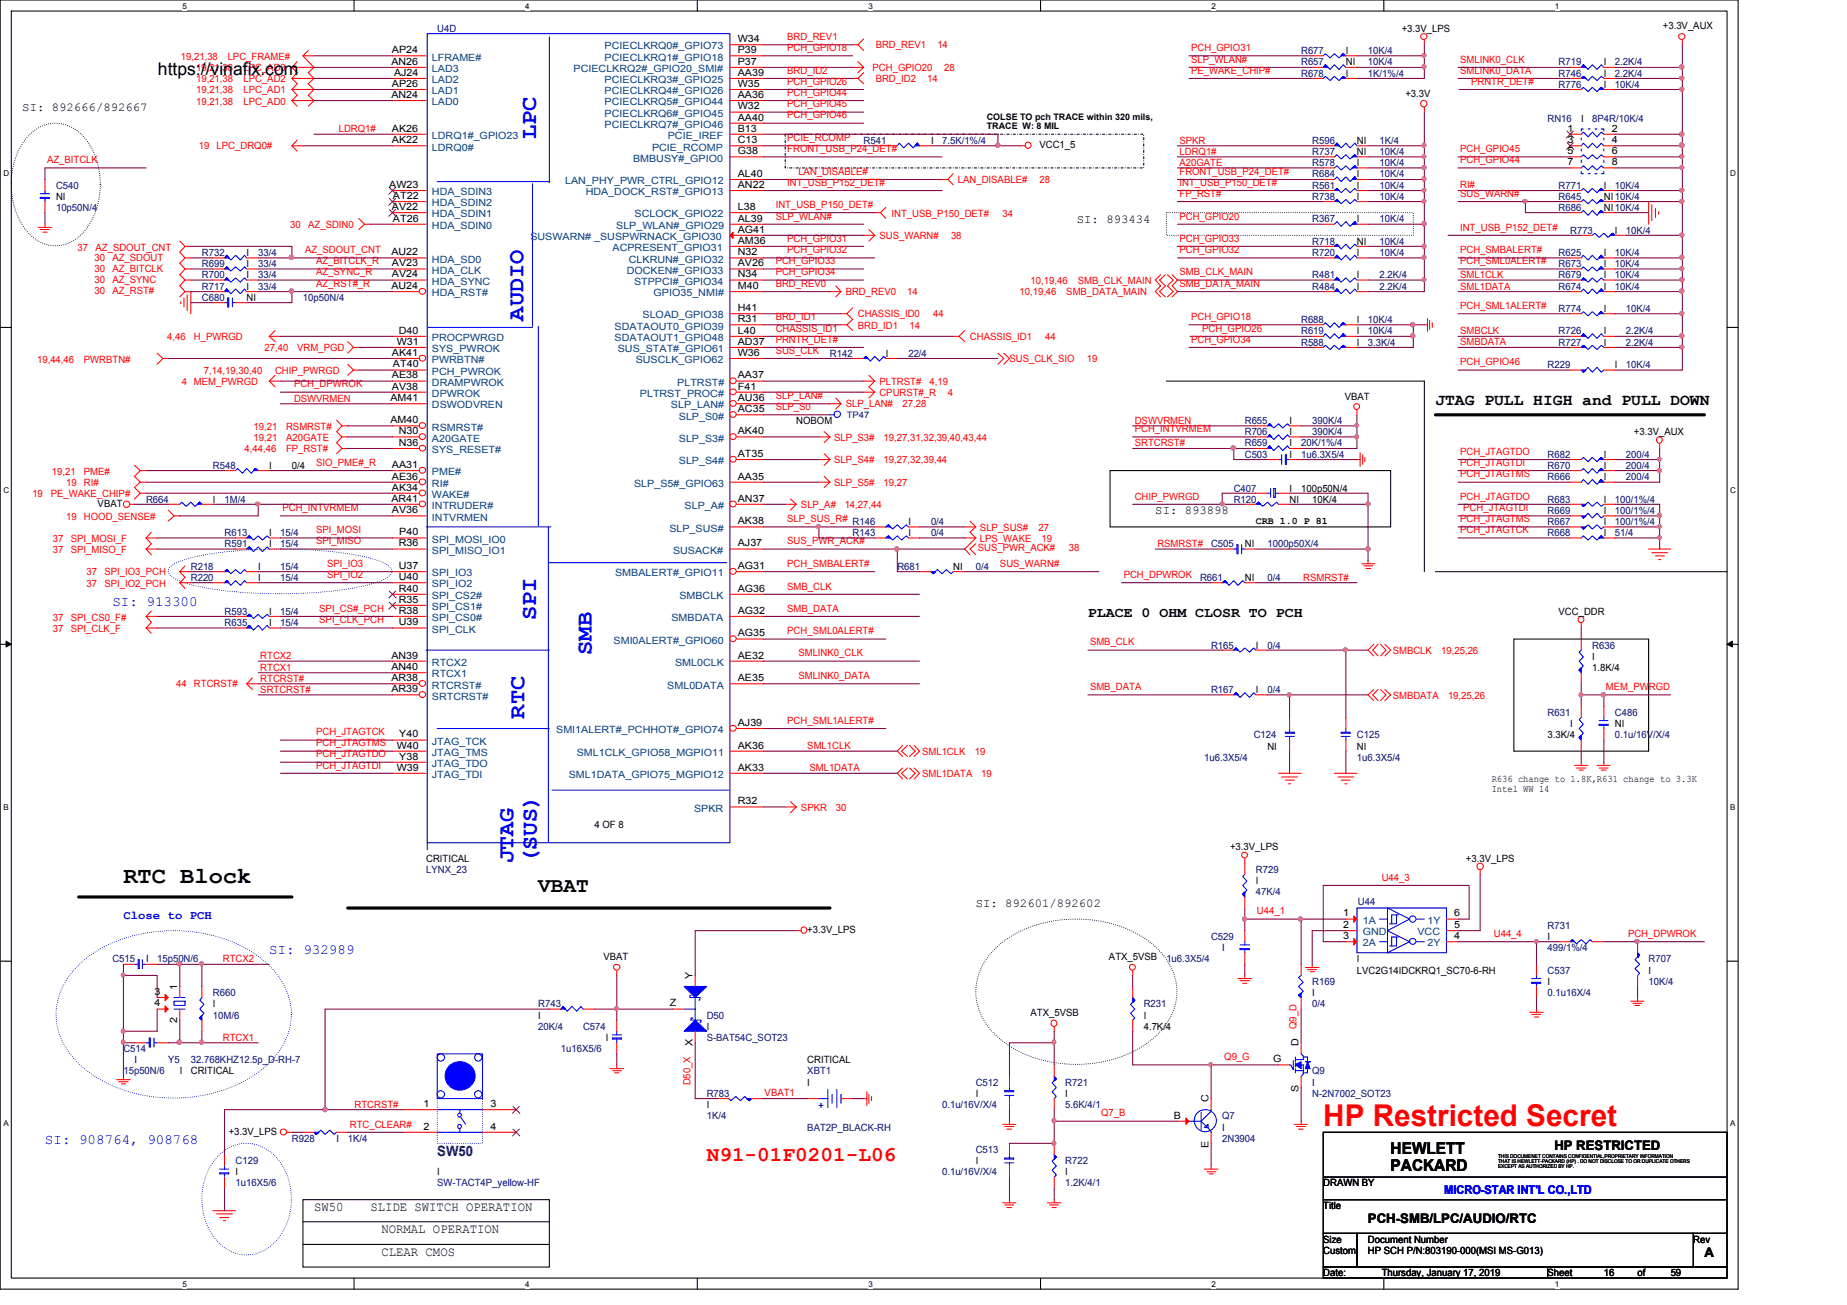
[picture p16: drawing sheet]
<svg xmlns="http://www.w3.org/2000/svg" width="297mm" height="210mm" viewBox="0 0 297 210" stroke-linecap="round" stroke-linejoin="round" font-family="sans-serif">
<defs><g id="words">
<text font-size="4.8" fill="#f00" x="212.8" y="181.2">HP Restricted Secret</text>
<g font-size="3.7" fill="#00f">
<text x="86.2" y="22.4" transform="rotate(-90 86.2 22.4)">LPC</text>
<text x="84.2" y="51.6" transform="rotate(-90 84.2 51.6)">AUDIO</text>
<text x="86.2" y="99.7" transform="rotate(-90 86.2 99.7)">SPI</text>
<text x="95.2" y="105.3" transform="rotate(-90 95.2 105.3)">SMB</text>
<text x="84.4" y="115.6" transform="rotate(-90 84.4 115.6)">RTC</text>
<text x="82.6" y="138.9" transform="rotate(-90 82.6 138.9)">JTAG</text>
<text x="86.3" y="138.9" transform="rotate(-90 86.3 138.9)">(SUS)</text>
</g>
<text font-size="3.7" x="19.9" y="142">RTC Block</text>
<text font-size="3.4" x="86.6" y="143.5">VBAT</text>
<text font-size="3.4" fill="#f00" x="113.7" y="186.8">N91-01F0201-L06</text>
<text font-size="2.8" x="25.4" y="12.1">https://vinafix.com</text>
<g font-size="2.6">
<text x="230.8" y="65.2">JTAG PULL HIGH and PULL DOWN</text>
<text x="223.6" y="185.7">HEWLETT</text>
<text x="223.6" y="188.4">PACKARD</text>
</g>
<g font-size="2.3" fill="#00f">
<text x="18.1" y="97.5">SI: 913300</text>
<text x="43.3" y="153.4">SI: 932989</text>
<text x="7.2" y="184.1">SI: 908764, 908768</text>
</g>
<text font-size="2.3" x="175" y="99.3">PLACE 0 OHM CLOSR TO PCH</text>
<text font-size="2.3" fill="#000080" x="70.3" y="186">SW50</text>
<g font-size="2.1">
<text x="250" y="184.9">HP RESTRICTED</text>
<text x="50.5" y="194.8">SW50</text>
<text x="59.6" y="194.8">SLIDE SWITCH OPERATION</text>
<text x="220" y="196.8">PCH-SMB/LPC/AUDIO/RTC</text>
<text x="61.3" y="198.4">NORMAL OPERATION</text>
<text x="61.3" y="202">CLEAR CMOS</text>
<text x="274.1" y="202.2">A</text>
</g>
<g font-size="1.9">
<text x="3.6" y="17.8">SI: 892666/892667</text>
<text x="173.2" y="35.8">SI: 893434</text>
<text x="185.8" y="82.7">SI: 893898</text>
<text x="156.9" y="145.9">SI: 892601/892602</text>
</g>
<g font-size="1.9" fill="#00f">
<text x="19.9" y="147.7">Close to PCH</text>
<text x="232.3" y="192.1">MICRO-STAR INT'L CO.,LTD</text>
</g>
<g font-size="1.6" fill="#000080">
<text x="70.3" y="5.1">U4D</text>
<text x="209.3" y="10.5">R657</text>
<text x="209.3" y="8.7">R677</text>
<text x="220" y="10.5">10K/4</text>
<text x="220" y="8.7">10K/4</text>
<text x="250.7" y="10.5">R719</text>
<text x="259.7" y="10.5">2.2K/4</text>
<text x="209.3" y="12.4">R678</text>
<text x="220" y="12.4">1K/1%/4</text>
<text x="250.7" y="14.1">R776</text>
<text x="250.7" y="12.4">R746</text>
<text x="259.7" y="14.1">10K/4</text>
<text x="259.7" y="12.4">2.2K/4</text>
<text x="138.9" y="23.1">R541</text>
<text x="151.5" y="23.1">7.5K/1%/4</text>
<text x="211" y="23.1">R596</text>
<text x="221.9" y="23.1">1K/4</text>
<text x="248.9" y="19.6">RN16</text>
<text x="256.1" y="19.6">8P4R/10K/4</text>
<text x="211" y="25">R737</text>
<text x="211" y="28.5">R684</text>
<text x="211" y="26.8">R578</text>
<text x="221.9" y="25">10K/4</text>
<text x="221.9" y="28.5">10K/4</text>
<text x="221.9" y="26.8">10K/4</text>
<text x="9" y="30.4">C540</text>
<text x="9" y="34">10p50N/4</text>
<text x="211" y="35.7">R367</text>
<text x="211" y="30.4">R561</text>
<text x="211" y="32.2">R738</text>
<text x="221.9" y="35.7">10K/4</text>
<text x="221.9" y="30.4">10K/4</text>
<text x="221.9" y="32.2">10K/4</text>
<text x="250.7" y="34">R686</text>
<text x="250.7" y="30.4">R771</text>
<text x="250.7" y="32.2">R645</text>
<text x="259.7" y="30.4">10K/4</text>
<text x="32.5" y="41.1">R732</text>
<text x="41.5" y="41.1">33/4</text>
<text x="211" y="39.4">R718</text>
<text x="211" y="41.1">R720</text>
<text x="221.9" y="39.4">10K/4</text>
<text x="221.9" y="41.1">10K/4</text>
<text x="250.7" y="41.1">R625</text>
<text x="252.5" y="37.6">R773</text>
<text x="259.7" y="41.1">10K/4</text>
<text x="261.5" y="37.6">10K/4</text>
<text x="32.5" y="44.8">R700</text>
<text x="32.5" y="43">R699</text>
<text x="32.5" y="46.6">R717</text>
<text x="41.5" y="44.8">33/4</text>
<text x="41.5" y="43">33/4</text>
<text x="41.5" y="46.6">33/4</text>
<text x="211" y="44.8">R481</text>
<text x="211" y="46.6">R484</text>
<text x="221.9" y="44.8">2.2K/4</text>
<text x="221.9" y="46.6">2.2K/4</text>
<text x="250.7" y="46.6">R674</text>
<text x="250.7" y="44.8">R679</text>
<text x="250.7" y="43">R673</text>
<text x="259.7" y="46.6">10K/4</text>
<text x="259.7" y="44.8">10K/4</text>
<text x="259.7" y="43">10K/4</text>
<text x="32.5" y="48.4">C680</text>
<text x="48.7" y="48.4">10p50N/4</text>
<text x="209.3" y="52">R688</text>
<text x="209.3" y="53.8">R619</text>
<text x="220" y="52">10K/4</text>
<text x="220" y="53.8">10K/4</text>
<text x="250.7" y="50.2">R774</text>
<text x="250.7" y="53.8">R726</text>
<text x="261.5" y="50.2">10K/4</text>
<text x="261.5" y="53.8">2.2K/4</text>
<text x="133.5" y="57.4">R142</text>
<text x="146.1" y="57.4">22/4</text>
<text x="209.3" y="55.6">R588</text>
<text x="220" y="55.6">3.3K/4</text>
<text x="248.9" y="59.2">R229</text>
<text x="250.7" y="55.6">R727</text>
<text x="261.5" y="59.2">10K/4</text>
<text x="261.5" y="55.6">2.2K/4</text>
<text x="200.2" y="68.2">R655</text>
<text x="200.2" y="70">R706</text>
<text x="200.2" y="71.8">R659</text>
<text x="209.2" y="71.8">20K/1%/4</text>
<text x="211" y="68.2">390K/4</text>
<text x="211" y="70">390K/4</text>
<text x="34.2" y="75.4">R548</text>
<text x="200.2" y="73.7">C503</text>
<text x="209.2" y="73.7">1u6.3X5/4</text>
<text x="248.9" y="73.7">R682</text>
<text x="248.9" y="75.4">R670</text>
<text x="248.9" y="77.2">R666</text>
<text x="261.5" y="73.7">200/4</text>
<text x="261.5" y="75.4">200/4</text>
<text x="261.5" y="77.2">200/4</text>
<text x="23.5" y="80.9">R664</text>
<text x="36.1" y="80.9">1M/4</text>
<text x="198.4" y="79.1">C407</text>
<text x="198.4" y="80.9">R120</text>
<text x="248.9" y="80.9">R683</text>
<text x="248.9" y="82.6">R669</text>
<text x="259.7" y="80.9">100/1%/4</text>
<text x="259.7" y="82.6">100/1%/4</text>
<text x="36.1" y="88.1">R591</text>
<text x="36.1" y="86.3">R613</text>
<text x="45.1" y="88.1">15/4</text>
<text x="45.1" y="86.3">15/4</text>
<text x="137.1" y="86.3">R143</text>
<text x="137.1" y="84.5">R146</text>
<text x="149.7" y="86.3">0/4</text>
<text x="149.7" y="84.5">0/4</text>
<text x="194.8" y="88.1">C505</text>
<text x="203.8" y="88.1">1000p50X/4</text>
<text x="248.9" y="84.5">R667</text>
<text x="248.9" y="86.3">R668</text>
<text x="259.7" y="84.5">100/1%/4</text>
<text x="259.7" y="86.3">51/4</text>
<text x="30.7" y="93.5">R220</text>
<text x="30.7" y="91.7">R218</text>
<text x="45.1" y="93.5">15/4</text>
<text x="45.1" y="91.7">15/4</text>
<text x="144.3" y="91.7">R681</text>
<text x="156.9" y="91.7">0/4</text>
<text x="193" y="93.5">R661</text>
<text x="203.8" y="93.5">0/4</text>
<text x="36.1" y="98.9">R593</text>
<text x="36.1" y="100.7">R635</text>
<text x="45.1" y="98.9">15/4</text>
<text x="45.1" y="100.7">15/4</text>
<text x="194.8" y="104.3">R165</text>
<text x="203.8" y="104.3">0/4</text>
<text x="256.1" y="104.3">R636</text>
<text x="194.8" y="111.5">R167</text>
<text x="203.8" y="111.5">0/4</text>
<text x="201.6" y="118.7">C124</text>
<text x="218.2" y="118.7">C125</text>
<text x="248.9" y="115.1">R631</text>
<text x="259.7" y="115.1">C486</text>
<text x="259.7" y="118.7">0.1u/16V/X/4</text>
<text x="193.7" y="122.3">1u6.3X5/4</text>
<text x="218.2" y="122.3">1u6.3X5/4</text>
<text x="68.5" y="140.4">LYNX_23</text>
<text x="202" y="140.4">R729</text>
<text x="202" y="143.9">47K/4</text>
<text x="218.4" y="145.6">U44</text>
<text x="248.9" y="149.4">R731</text>
<text x="18.1" y="154.8">C515</text>
<text x="25.3" y="154.8">15p50N/6</text>
<text x="187.6" y="154.8">1u6.3X5/4</text>
<text x="194.8" y="151.2">C529</text>
<text x="248.9" y="153">499/1%/4</text>
<text x="265.1" y="154.8">R707</text>
<text x="34.2" y="160.2">R660</text>
<text x="86.6" y="162">R743</text>
<text x="183.9" y="162">R231</text>
<text x="211" y="158.4">R169</text>
<text x="211" y="162">0/4</text>
<text x="248.9" y="156.6">C537</text>
<text x="248.9" y="160.2">0.1u16X/4</text>
<text x="265.1" y="158.4">10K/4</text>
<text x="34.2" y="163.8">10M/6</text>
<text x="86.6" y="165.6">20K/4</text>
<text x="93.8" y="165.6">C574</text>
<text x="113.7" y="163.8">D50</text>
<text x="113.7" y="167.4">S-BAT54C_SOT23</text>
<text x="19.9" y="169.2">C514</text>
<text x="19.9" y="172.8">15p50N/6</text>
<text x="27" y="171">Y5</text>
<text x="30.7" y="171">32.768KHZ12.5p_D-RH-7</text>
<text x="90.2" y="169.2">1u16X5/6</text>
<text x="129.8" y="172.8">XBT1</text>
<text x="211" y="172.8">Q9</text>
<text x="113.7" y="176.4">R783</text>
<text x="151.5" y="178.2">0.1u/16V/X/4</text>
<text x="156.9" y="174.7">C512</text>
<text x="171.3" y="174.7">R721</text>
<text x="171.3" y="178.2">5.6K/4/1</text>
<text x="211" y="176.4">N-2N7002_SOT23</text>
<text x="46.9" y="183.6">R928</text>
<text x="55.9" y="183.6">1K/4</text>
<text x="113.7" y="180">1K/4</text>
<text x="129.8" y="181.9">BAT2P_BLACK-RH</text>
<text x="156.9" y="185.4">C513</text>
<text x="196.6" y="180">Q7</text>
<text x="196.6" y="183.6">2N3904</text>
<text x="37.9" y="187.3">C129</text>
<text x="37.9" y="190.8">1u16X5/6</text>
<text x="70.3" y="190.8">SW-TACT4P_yellow-HF</text>
<text x="151.5" y="189.1">0.1u/16V/X/4</text>
<text x="171.3" y="187.3">R722</text>
<text x="171.3" y="190.8">1.2K/4/1</text>
</g>
<g font-size="1.6">
<text x="225.4" y="5.1">+3.3V_LPS</text>
<text x="267.4" y="4.7">+3.3V_AUX</text>
<text x="62.9" y="10.4">AN26</text>
<text x="63" y="8.6">AP24</text>
<text x="118.7" y="6.8">W34</text>
<text x="118.7" y="8.6">P39</text>
<text x="118.7" y="10.4">P37</text>
<text x="216.4" y="10.5">NI</text>
<text x="216.4" y="8.7">I</text>
<text x="257.9" y="10.5">I</text>
<text x="62.9" y="15.7">AN24</text>
<text x="63" y="14">AP26</text>
<text x="63.4" y="12.2">AJ24</text>
<text x="118.7" y="17.6">W32</text>
<text x="118.7" y="15.7">AA36</text>
<text x="118.7" y="14">W35</text>
<text x="118.7" y="12.2">AA39</text>
<text x="216.4" y="12.4">I</text>
<text x="226" y="15.6">+3.3V</text>
<text x="257.9" y="14.1">I</text>
<text x="257.9" y="12.4">I</text>
<text x="63" y="23">AK22</text>
<text x="63" y="21.2">AK26</text>
<text x="118.7" y="21.2">B13</text>
<text x="118.7" y="19.4">AA40</text>
<text x="118.7" y="23">C13</text>
<text x="149.7" y="23.1">I</text>
<text x="167.2" y="23.9">VCC1_5</text>
<text x="218.2" y="23.1">NI</text>
<text x="252.1" y="21.2">1</text>
<text x="252.1" y="23">3</text>
<text x="254.3" y="19.6">I</text>
<text x="259.2" y="21.2">2</text>
<text x="259.2" y="23">4</text>
<text x="118.7" y="28.4">AL40</text>
<text x="118.7" y="24.8">G38</text>
<text x="218.2" y="25">NI</text>
<text x="218.2" y="28.5">I</text>
<text x="218.2" y="26.8">I</text>
<text x="252.1" y="24.8">5</text>
<text x="252.1" y="26.6">7</text>
<text x="259.2" y="24.8">6</text>
<text x="259.2" y="26.6">8</text>
<text x="9" y="32.2">NI</text>
<text x="62.6" y="30.2">AW23</text>
<text x="63" y="33.8">AV22</text>
<text x="63.2" y="35.6">AT26</text>
<text x="63.2" y="32">AT22</text>
<text x="118.7" y="35.6">AL39</text>
<text x="118.7" y="30.2">AN22</text>
<text x="118.7" y="33.8">L38</text>
<text x="218.2" y="35.7">I</text>
<text x="218.2" y="30.4">I</text>
<text x="218.2" y="32.2">I</text>
<text x="257.9" y="34">NI10K/4</text>
<text x="257.9" y="30.4">I</text>
<text x="257.9" y="32.2">NI10K/4</text>
<text x="39.7" y="41.1">I</text>
<text x="62.9" y="41.1">AU22</text>
<text x="118.7" y="41.1">N32</text>
<text x="118.7" y="39.2">AM36</text>
<text x="118.7" y="37.4">AG41</text>
<text x="218.2" y="39.4">NI</text>
<text x="218.2" y="41.1">I</text>
<text x="257.9" y="41.1">I</text>
<text x="259.7" y="37.6">I</text>
<text x="39.7" y="44.8">I</text>
<text x="39.7" y="43">I</text>
<text x="39.7" y="46.6">I</text>
<text x="62.9" y="46.5">AU24</text>
<text x="63" y="42.8">AV23</text>
<text x="63" y="44.6">AV24</text>
<text x="118.7" y="44.6">N34</text>
<text x="118.7" y="42.8">AV26</text>
<text x="118.7" y="46.5">M40</text>
<text x="218.2" y="44.8">I</text>
<text x="218.2" y="46.6">I</text>
<text x="257.9" y="46.6">I</text>
<text x="257.9" y="44.8">I</text>
<text x="257.9" y="43">I</text>
<text x="39.7" y="48.4">NI</text>
<text x="64.1" y="53.7">D40</text>
<text x="118.7" y="51.8">R31</text>
<text x="118.7" y="53.7">L40</text>
<text x="118.7" y="50">H41</text>
<text x="218.2" y="52">I</text>
<text x="218.2" y="53.8">I</text>
<text x="257.9" y="50.2">I</text>
<text x="257.9" y="53.8">I</text>
<text x="63" y="57.2">AK41</text>
<text x="63.2" y="59.1">AT40</text>
<text x="63.8" y="55.5">W31</text>
<text x="118.7" y="57.2">W36</text>
<text x="118.7" y="55.5">AD37</text>
<text x="142.4" y="57.4">I</text>
<text x="218.2" y="55.6">I</text>
<text x="257.9" y="55.6">I</text>
<text x="259.7" y="59.2">I</text>
<text x="62.8" y="64.5">AM41</text>
<text x="63" y="60.9">AE38</text>
<text x="63" y="62.7">AV38</text>
<text x="118.7" y="64.5">AU36</text>
<text x="118.7" y="60.9">AA37</text>
<text x="118.7" y="62.7">F41</text>
<text x="216.3" y="64.3">VBAT</text>
<text x="62.8" y="68.1">AM40</text>
<text x="64.1" y="71.7">N36</text>
<text x="64.1" y="69.9">N30</text>
<text x="118.7" y="69.9">AK40</text>
<text x="118.7" y="66.3">AC35</text>
<text x="128.1" y="68.2">NOBOM</text>
<text x="207.4" y="68.2">I</text>
<text x="207.4" y="70">I</text>
<text x="207.4" y="71.8">I</text>
<text x="262.8" y="70">+3.3V_AUX</text>
<text x="43.3" y="75.4">I</text>
<text x="46.9" y="75.4">0/4</text>
<text x="63" y="77.1">AE36</text>
<text x="63" y="75.3">AA31</text>
<text x="118.7" y="77.1">AA35</text>
<text x="118.7" y="73.5">AT35</text>
<text x="207.4" y="73.7">I</text>
<text x="257.9" y="73.7">I</text>
<text x="257.9" y="75.4">I</text>
<text x="257.9" y="77.2">I</text>
<text x="15.7" y="81.5">VBAT</text>
<text x="34.2" y="80.9">I</text>
<text x="62.9" y="80.7">AR41</text>
<text x="63" y="82.6">AV36</text>
<text x="63" y="78.9">AK34</text>
<text x="118.7" y="80.7">AN37</text>
<text x="207.4" y="79.1">I</text>
<text x="207.4" y="80.9">NI</text>
<text x="209.3" y="79.1">100p50N/4</text>
<text x="211" y="80.9">10K/4</text>
<text x="257.9" y="80.9">I</text>
<text x="257.9" y="82.6">I</text>
<text x="43.3" y="88.1">I</text>
<text x="43.3" y="86.3">I</text>
<text x="64.1" y="87.9">R36</text>
<text x="64.2" y="86.1">P40</text>
<text x="118.7" y="84.3">AK38</text>
<text x="118.7" y="87.9">AJ37</text>
<text x="146.1" y="86.3">I</text>
<text x="146.1" y="84.5">I</text>
<text x="200.2" y="88.1">NI</text>
<text x="202" y="84.3">CRB 1.0 P 81</text>
<text x="257.9" y="84.5">I</text>
<text x="257.9" y="86.3">I</text>
<text x="41.5" y="93.5">I</text>
<text x="41.5" y="91.7">I</text>
<text x="64.1" y="95.2">R40</text>
<text x="64.1" y="91.5">U37</text>
<text x="64.1" y="93.3">U40</text>
<text x="118.7" y="95.2">AG36</text>
<text x="118.7" y="91.5">AG31</text>
<text x="153.3" y="91.7">NI</text>
<text x="200.2" y="93.5">NI</text>
<text x="43.3" y="98.9">I</text>
<text x="43.3" y="100.7">I</text>
<text x="64.1" y="98.7">R38</text>
<text x="64.1" y="100.6">U39</text>
<text x="64.1" y="96.9">R35</text>
<text x="118.7" y="98.7">AG32</text>
<text x="250.7" y="98.9">VCC_DDR</text>
<text x="62.9" y="107.8">AN40</text>
<text x="62.9" y="105.9">AN39</text>
<text x="118.7" y="105.9">AE32</text>
<text x="118.7" y="102.4">AG35</text>
<text x="202" y="104.3">I</text>
<text x="256.1" y="107.9">1.8K/4</text>
<text x="256.1" y="106.1">I</text>
<text x="62.9" y="109.6">AR38</text>
<text x="62.9" y="111.3">AR39</text>
<text x="118.7" y="109.6">AE35</text>
<text x="202" y="111.5">I</text>
<text x="64.2" y="118.6">Y40</text>
<text x="118.7" y="116.8">AJ39</text>
<text x="248.9" y="118.7">3.3K/4</text>
<text x="252.5" y="116.9">I</text>
<text x="259.7" y="116.9">NI</text>
<text x="63.8" y="124">W39</text>
<text x="63.8" y="120.4">W40</text>
<text x="64.2" y="122.2">Y38</text>
<text x="118.7" y="124">AK33</text>
<text x="118.7" y="120.4">AK36</text>
<text x="203.8" y="120.6">NI</text>
<text x="218.2" y="120.6">NI</text>
<text x="239.9" y="125.7">R636 change to 1.8K,R631 change to 3.3K</text>
<text x="118.7" y="129.4">R32</text>
<text x="239.9" y="127.3">Intel WW 14</text>
<text x="68.5" y="136.7">I</text>
<text x="95.6" y="133.2">4 OF 8</text>
<text x="197.8" y="136.7">+3.3V_LPS</text>
<text x="68.5" y="138.6">CRITICAL</text>
<text x="202" y="142.2">I</text>
<text x="235.8" y="138.6">+3.3V_LPS</text>
<text x="216" y="147.4">1</text>
<text x="216" y="149.3">2</text>
<text x="233.9" y="147.4">6</text>
<text x="233.9" y="149.3">5</text>
<text x="23.5" y="154.8">I</text>
<text x="97.1" y="154.4">VBAT</text>
<text x="129.8" y="150.1">+3.3V_LPS</text>
<text x="178.3" y="154.4">ATX_5VSB</text>
<text x="196.6" y="153">I</text>
<text x="216" y="151">3</text>
<text x="218.2" y="154.8">I</text>
<text x="233.9" y="151">4</text>
<text x="248.9" y="151.2">I</text>
<text x="24.8" y="161.9">4</text>
<text x="24.8" y="160">3</text>
<text x="28.5" y="159.2" transform="rotate(-90 28.5 159.2)">1</text>
<text x="34.2" y="162">I</text>
<text x="107.7" y="161.9">Z</text>
<text x="111.4" y="157.4" transform="rotate(-90 111.4 157.4)">Y</text>
<text x="211" y="160.2">I</text>
<text x="218.2" y="156.6">LVC2G14IDCKRQ1_SC70-6-RH</text>
<text x="248.9" y="158.4">I</text>
<text x="265.1" y="156.6">I</text>
<text x="28.5" y="164.5" transform="rotate(-90 28.5 164.5)">2</text>
<text x="86.6" y="163.8">I</text>
<text x="97.4" y="167.4">I</text>
<text x="113.7" y="165.6">I</text>
<text x="165.7" y="163.4">ATX_5VSB</text>
<text x="183.9" y="165.6">4.7K/4</text>
<text x="183.9" y="163.8">I</text>
<text x="21.6" y="171">I</text>
<text x="28.9" y="172.8">I</text>
<text x="30.7" y="172.8">CRITICAL</text>
<text x="111.4" y="168.3" transform="rotate(-90 111.4 168.3)">X</text>
<text x="129.8" y="171">CRITICAL</text>
<text x="204.8" y="170.9">G</text>
<text x="208.8" y="168.2" transform="rotate(-90 208.8 168.2)">D</text>
<text x="68.1" y="178.1">1</text>
<text x="78.9" y="178.1">3</text>
<text x="113.7" y="178.2">I</text>
<text x="129.8" y="174.7">I</text>
<text x="156.9" y="176.4">I</text>
<text x="171.3" y="176.4">I</text>
<text x="188.8" y="179.9">B</text>
<text x="194.3" y="177.2" transform="rotate(-90 194.3 177.2)">C</text>
<text x="208.8" y="175.6" transform="rotate(-90 208.8 175.6)">S</text>
<text x="211" y="174.7">I</text>
<text x="36.8" y="182.5">+3.3V_LPS</text>
<text x="54.1" y="183.6">I</text>
<text x="68.1" y="181.7">2</text>
<text x="78.9" y="181.7">4</text>
<text x="194.3" y="184.6" transform="rotate(-90 194.3 184.6)">E</text>
<text x="196.6" y="181.9">I</text>
<text x="37.9" y="189.1">I</text>
<text x="70.3" y="189.1">I</text>
<text x="156.9" y="187.3">I</text>
<text x="171.3" y="189.1">I</text>
<text x="212.8" y="190.8">DRAWN BY</text>
<text x="212.8" y="194.5">Title</text>
<text x="212.8" y="199.9">Size</text>
<text x="212.8" y="201.7">Custom</text>
<text x="220" y="199.9">Document Number</text>
<text x="220" y="201.7">HP SCH P/N:803190-000(MSI MS-G013)</text>
<text x="272.3" y="199.9">Rev</text>
<text x="212.8" y="205.3">Date:</text>
<text x="222.2" y="205.3">Thursday, January 17, 2019</text>
<text x="248.9" y="205.3">Sheet</text>
<text x="257.9" y="205.3">16</text>
<text x="263.4" y="205.3">of</text>
<text x="268.7" y="205.3">59</text>
</g>
<g font-size="1.6" fill="#f00">
<text x="29.1" y="9.7">19,21,38</text>
<text x="31.5" y="11.4">19,21,38</text>
<text x="36.6" y="9.7">LPC_FRAME#</text>
<text x="39.2" y="11.4">LPC_AD3</text>
<text x="126.6" y="6.4">BRD_REV1</text>
<text x="126.6" y="8.2">PCH_GPIO18</text>
<text x="126.6" y="11.9">BRD_ID2</text>
<text x="140.3" y="11.4">PCH_GPIO20</text>
<text x="140.8" y="7.8">BRD_REV1</text>
<text x="150.7" y="7.8">14</text>
<text x="151.8" y="11.4">28</text>
<text x="191.6" y="10.1">SLP_WLAN#</text>
<text x="191.6" y="8.2">PCH_GPIO31</text>
<text x="191.6" y="11.9">PE_WAKE_CHIP#</text>
<text x="234.8" y="11.9">SMLINK0_DATA</text>
<text x="234.8" y="10.1">SMLINK0_CLK</text>
<text x="31.5" y="16.8">19,21,38</text>
<text x="31.5" y="15">19,21,38</text>
<text x="31.5" y="13.2">19,21,38</text>
<text x="39.2" y="16.8">LPC_AD0</text>
<text x="39.2" y="15">LPC_AD1</text>
<text x="39.2" y="13.2">LPC_AD2</text>
<text x="126.6" y="15.4">PCH_GPIO44</text>
<text x="126.6" y="17.3">PCH_GPIO45</text>
<text x="126.6" y="13.6">PCH_GPIO26</text>
<text x="140.8" y="13.2">BRD_ID2</text>
<text x="149.1" y="13.2">14</text>
<text x="236.6" y="13.6">PRNTR_DET#</text>
<text x="54.5" y="21.3">LDRQ1#</text>
<text x="126.6" y="22.7">PCIE_RCOMP</text>
<text x="126.6" y="19">PCH_GPIO46</text>
<text x="189.7" y="23.1">SPKR</text>
<text x="7.6" y="26.2">AZ_BITCLK</text>
<text x="32" y="24">19</text>
<text x="34.8" y="24">LPC_DRQ0#</text>
<text x="126.6" y="24.5">FRONT_USB_P24_DET#</text>
<text x="126.6" y="29.9">INT_USB_P152_DET#</text>
<text x="128.4" y="28.1">LAN_DISABLE#</text>
<text x="154" y="29.5">LAN_DISABLE#</text>
<text x="167.2" y="29.5">28</text>
<text x="189.7" y="24.9">LDRQ1#</text>
<text x="189.7" y="26.7">A20GATE</text>
<text x="189.7" y="29.9">INT_USB_P150_DET#</text>
<text x="189.7" y="28.1">FRONT_USB_P24_DET#</text>
<text x="234.8" y="24.5">PCH_GPIO45</text>
<text x="234.8" y="26.2">PCH_GPIO44</text>
<text x="124.8" y="33.4">INT_USB_P150_DET#</text>
<text x="124.8" y="35.3">SLP_WLAN#</text>
<text x="143.4" y="34.9">INT_USB_P150_DET#</text>
<text x="161.2" y="34.9">34</text>
<text x="189.7" y="31.7">FP_RST#</text>
<text x="189.7" y="35.3">PCH_GPIO20</text>
<text x="234.8" y="30.3">RI#</text>
<text x="234.8" y="31.7">SUS_WARN#</text>
<text x="12.5" y="40.3">37</text>
<text x="15.2" y="41.9">30</text>
<text x="15.4" y="40.3">AZ_SDOUT_CNT</text>
<text x="18.1" y="41.9">AZ_SDOUT</text>
<text x="46.7" y="36.7">30</text>
<text x="49.1" y="40.7">AZ_SDOUT_CNT</text>
<text x="49.6" y="36.7">AZ_SDIN0</text>
<text x="126.6" y="38.9">PCH_GPIO31</text>
<text x="126.6" y="40.7">PCH_GPIO32</text>
<text x="141.4" y="38.4">SUS_WARN#</text>
<text x="152.9" y="38.4">38</text>
<text x="189.7" y="38.9">PCH_GPIO33</text>
<text x="189.7" y="40.7">PCH_GPIO32</text>
<text x="234.8" y="37.1">INT_USB_P152_DET#</text>
<text x="234.8" y="40.7">PCH_SMBALERT#</text>
<text x="15.2" y="43.7">30</text>
<text x="15.2" y="45.5">30</text>
<text x="15.2" y="47.3">30</text>
<text x="18.1" y="43.7">AZ_BITCLK</text>
<text x="18.1" y="45.5">AZ_SYNC</text>
<text x="18.1" y="47.3">AZ_RST#</text>
<text x="50.8" y="42.5">AZ_BITCLK_R</text>
<text x="50.8" y="44.3">AZ_SYNC_R</text>
<text x="50.8" y="46.1">AZ_RST#_R</text>
<text x="124.8" y="42.5">PCH_GPIO33</text>
<text x="124.8" y="46.1">BRD_REV0</text>
<text x="124.8" y="44.3">PCH_GPIO34</text>
<text x="136" y="47.5">BRD_REV0</text>
<text x="145.9" y="47.5">14</text>
<text x="164" y="47.5">10,19,46</text>
<text x="165.7" y="45.7">10,19,46</text>
<text x="171.5" y="47.5">SMB_DATA_MAIN</text>
<text x="173.4" y="45.7">SMB_CLK_MAIN</text>
<text x="189.7" y="44.3">SMB_CLK_MAIN</text>
<text x="189.7" y="46.1">SMB_DATA_MAIN</text>
<text x="234.8" y="42.5">PCH_SML0ALERT#</text>
<text x="234.8" y="46.6">SML1DATA</text>
<text x="234.8" y="44.7">SML1CLK</text>
<text x="124.8" y="53.3">CHASSIS_ID1</text>
<text x="124.8" y="51.5">BRD_ID1</text>
<text x="138" y="51.1">CHASSIS_ID0</text>
<text x="138" y="52.9">BRD_ID1</text>
<text x="146.3" y="52.9">14</text>
<text x="150.1" y="51.1">44</text>
<text x="191.6" y="51.5">PCH_GPIO18</text>
<text x="193.3" y="53.3">PCH_GPIO26</text>
<text x="234.8" y="49.7">PCH_SML1ALERT#</text>
<text x="234.8" y="53.8">SMBCLK</text>
<text x="6" y="58.3">19,44,46</text>
<text x="13.5" y="58.3">PWRBTN#</text>
<text x="26.9" y="54.7">4,46</text>
<text x="31.2" y="54.7">H_PWRGD</text>
<text x="42.5" y="56.5">27,40</text>
<text x="47.8" y="56.5">VRM_PGD</text>
<text x="124.8" y="56.9">SUS_CLK</text>
<text x="124.8" y="55.1">PRNTR_DET#</text>
<text x="156" y="54.7">CHASSIS_ID1</text>
<text x="162.3" y="58.2">SUS_CLK_SIO</text>
<text x="168.1" y="54.7">44</text>
<text x="174.8" y="58.2">19</text>
<text x="191.6" y="55.1">PCH_GPIO34</text>
<text x="234.8" y="55.5">SMBDATA</text>
<text x="234.8" y="58.8">PCH_GPIO46</text>
<text x="29.2" y="61.9">4 MEM_PWRGD</text>
<text x="32.8" y="60.1">7,14,19,30,40</text>
<text x="44.2" y="60.1">CHIP_PWRGD</text>
<text x="47.3" y="64.6">DSWVRMEN</text>
<text x="47.3" y="62.3">PCH_DPWROK</text>
<text x="124.8" y="64.2">SLP_LAN#</text>
<text x="124.8" y="66">SLP_S0</text>
<text x="136" y="65.5">SLP_LAN#</text>
<text x="141.4" y="63.8">CPURST#_R</text>
<text x="141.4" y="61.9">PLTRST#</text>
<text x="145.2" y="65.5">27,28</text>
<text x="149.5" y="61.9">4,19</text>
<text x="152.4" y="63.8">4</text>
<text x="40.8" y="69.1">19,21</text>
<text x="40.8" y="71">19,21</text>
<text x="46" y="69.1">RSMRST#</text>
<text x="46" y="71">A20GATE</text>
<text x="134.2" y="71">SLP_S3#</text>
<text x="142.1" y="71">19,27,31,32,39,40,43,44</text>
<text x="182.5" y="68.2">DSWVRMEN</text>
<text x="182.5" y="69.5">PCH_INTVRMEM</text>
<text x="182.5" y="71.8">SRTCRST#</text>
<text x="8.3" y="76.4">19,21</text>
<text x="13.5" y="76.4">PME#</text>
<text x="39.3" y="72.7">4,44,46</text>
<text x="46" y="72.7">FP_RST#</text>
<text x="50.8" y="74.9">SIO_PME#_R</text>
<text x="134.2" y="74.5">SLP_S4#</text>
<text x="142.1" y="74.5">19,27,32,39,44</text>
<text x="234.8" y="74.9">PCH_JTAGTDI</text>
<text x="234.8" y="76.8">PCH_JTAGTMS</text>
<text x="234.8" y="73.2">PCH_JTAGTDO</text>
<text x="5.2" y="79.9">19</text>
<text x="8.2" y="79.9">PE_WAKE_CHIP#</text>
<text x="10.6" y="83.6">19</text>
<text x="10.6" y="78.1">19</text>
<text x="13.5" y="83.6">HOOD_SENSE#</text>
<text x="13.5" y="78.1">RI#</text>
<text x="45.4" y="82.2">PCH_INTVRMEM</text>
<text x="126.6" y="84">SLP_SUS_R#</text>
<text x="128.8" y="81.8">SLP_A#</text>
<text x="134.2" y="78.1">SLP_S5#</text>
<text x="135.8" y="81.8">14,27,44</text>
<text x="142.1" y="78.1">19,27</text>
<text x="182.5" y="80.3">CHIP_PWRGD</text>
<text x="234.8" y="84">PCH_JTAGTMS</text>
<text x="234.8" y="80.3">PCH_JTAGTDO</text>
<text x="235.3" y="82.2">PCH_JTAGTDI</text>
<text x="8.5" y="87.1">37</text>
<text x="8.5" y="89">37</text>
<text x="11.4" y="87.1">SPI_MOSI_F</text>
<text x="11.4" y="89">SPI_MISO_F</text>
<text x="50.8" y="87.5">SPI_MISO</text>
<text x="50.8" y="85.8">SPI_MOSI</text>
<text x="126.6" y="87.5">SUS_PWR_ACK#</text>
<text x="157.3" y="88.6">SUS_PWR_ACK#</text>
<text x="157.6" y="85.3">SLP_SUS#</text>
<text x="157.6" y="87.1">LPS_WAKE</text>
<text x="167" y="85.3">27</text>
<text x="167.5" y="87.1">19</text>
<text x="171.9" y="88.6">38</text>
<text x="186.1" y="88">RSMRST#</text>
<text x="234.8" y="85.8">PCH_JTAGTCK</text>
<text x="13.9" y="92.5">37</text>
<text x="13.9" y="94.4">37</text>
<text x="16.8" y="92.5">SPI_IO3_PCH</text>
<text x="16.8" y="94.4">SPI_IO2_PCH</text>
<text x="52.6" y="91.2">SPI_IO3</text>
<text x="52.6" y="93">SPI_IO2</text>
<text x="126.6" y="94.8">SMB_CLK</text>
<text x="126.6" y="91.2">PCH_SMBALERT#</text>
<text x="160.8" y="91.2">SUS_WARN#</text>
<text x="180.7" y="93">PCH_DPWROK</text>
<text x="209.6" y="93.4">RSMRST#</text>
<text x="8.5" y="99.8">37</text>
<text x="8.5" y="101.6">37</text>
<text x="11.4" y="99.8">SPI_CS0_F#</text>
<text x="11.4" y="101.6">SPI_CLK_F</text>
<text x="51.3" y="100.2">SPI_CLK_PCH</text>
<text x="51.3" y="98.4">SPI_CS#_PCH</text>
<text x="126.6" y="98.4">SMB_DATA</text>
<text x="41.9" y="107.9">RTCX1</text>
<text x="41.9" y="106">RTCX2</text>
<text x="126.6" y="102">PCH_SML0ALERT#</text>
<text x="128.4" y="105.6">SMLINK0_CLK</text>
<text x="175.3" y="103.8">SMB_CLK</text>
<text x="224" y="105.2">SMBCLK</text>
<text x="231.8" y="105.2">19,25,26</text>
<text x="28.3" y="110.6">44</text>
<text x="31.2" y="110.6">RTCRST#</text>
<text x="41.9" y="111.4">SRTCRST#</text>
<text x="41.9" y="109.6">RTCRST#</text>
<text x="128.4" y="109.2">SMLINK0_DATA</text>
<text x="175.3" y="111">SMB_DATA</text>
<text x="224" y="112.4">SMBDATA</text>
<text x="232.9" y="112.4">19,25,26</text>
<text x="258.3" y="111">MEM_PWRGD</text>
<text x="50.8" y="118.3">PCH_JTAGTCK</text>
<text x="126.6" y="116.4">PCH_SML1ALERT#</text>
<text x="50.8" y="123.6">PCH_JTAGTDI</text>
<text x="50.8" y="120.1">PCH_JTAGTMS</text>
<text x="50.8" y="121.8">PCH_JTAGTDO</text>
<text x="129.8" y="120.5">SML1CLK</text>
<text x="130.2" y="124">SML1DATA</text>
<text x="148.3" y="121.4">SML1CLK</text>
<text x="148.3" y="125.1">SML1DATA</text>
<text x="156.8" y="121.4">19</text>
<text x="157.8" y="125.1">19</text>
<text x="128.8" y="130.5">SPKR</text>
<text x="134.4" y="130.5">30</text>
<text x="222.2" y="141.6">U44_3</text>
<text x="202.1" y="147.1">U44_1</text>
<text x="35.9" y="154.8">RTCX2</text>
<text x="240.2" y="150.7">U44_4</text>
<text x="261.8" y="150.7">PCH_DPWROK</text>
<text x="35.9" y="167.4">RTCX1</text>
<text x="208.5" y="165.5" transform="rotate(-90 208.5 165.5)">Q9_D</text>
<text x="196.9" y="170.5">Q9_G</text>
<text x="57" y="178.1">RTCRST#</text>
<text x="111" y="174.6" transform="rotate(-90 111 174.6)">D50_X</text>
<text x="123" y="176.4">VBAT1</text>
<text x="177.1" y="179.6">Q7_B</text>
<text x="56.3" y="181.4">RTC_CLEAR#</text>
</g>
<g font-size="1.6" fill="#004080">
<text x="69.5" y="11.6">LAD3</text>
<text x="69.5" y="9.7">LFRAME#</text>
<text x="92.2" y="11.6">PCIECLKRQ2#_GPIO20_SMI#</text>
<text x="97.2" y="8">PCIECLKRQ0#_GPIO73</text>
<text x="97.2" y="9.7">PCIECLKRQ1#_GPIO18</text>
<text x="69.5" y="13.4">LAD2</text>
<text x="69.5" y="15.2">LAD1</text>
<text x="69.5" y="16.9">LAD0</text>
<text x="97.2" y="16.9">PCIECLKRQ5#_GPIO44</text>
<text x="97.2" y="15.2">PCIECLKRQ4#_GPIO26</text>
<text x="97.2" y="13.4">PCIECLKRQ3#_GPIO25</text>
<text x="69.5" y="22.4">LDRQ1#_GPIO23</text>
<text x="97.2" y="20.6">PCIECLKRQ7#_GPIO46</text>
<text x="97.2" y="18.8">PCIECLKRQ6#_GPIO45</text>
<text x="107.4" y="22.4">PCIE_IREF</text>
<text x="69.5" y="24.2">LDRQ0#</text>
<text x="90.9" y="29.6">LAN_PHY_PWR_CTRL_GPIO12</text>
<text x="101.8" y="26">BMBUSY#_GPIO0</text>
<text x="104.9" y="24.2">PCIE_RCOMP</text>
<text x="69.5" y="35">HDA_SDIN1</text>
<text x="69.5" y="33.2">HDA_SDIN2</text>
<text x="69.5" y="31.4">HDA_SDIN3</text>
<text x="94.2" y="31.4">HDA_DOCK_RST#_GPIO13</text>
<text x="102.1" y="35">SCLOCK_GPIO22</text>
<text x="69.5" y="36.8">HDA_SDIN0</text>
<text x="85.3" y="38.6">SUSWARN# _SUSPWRNACK_GPIO30</text>
<text x="98.5" y="40.4">ACPRESENT_GPIO31</text>
<text x="99.1" y="36.8">SLP_WLAN#_GPIO29</text>
<text x="69.5" y="47.7">HDA_RST#</text>
<text x="69.5" y="44">HDA_CLK</text>
<text x="69.5" y="45.8">HDA_SYNC</text>
<text x="69.5" y="42.2">HDA_SD0</text>
<text x="100.8" y="44">DOCKEN#_GPIO33</text>
<text x="101.1" y="42.2">CLKRUN#_GPIO32</text>
<text x="102" y="45.8">STPPCI#_GPIO34</text>
<text x="105.1" y="47.7">GPIO35_NMI#</text>
<text x="98.8" y="53">SDATAOUT0_GPIO39</text>
<text x="103.3" y="51.2">SLOAD_GPIO38</text>
<text x="69.5" y="58.4">PWRBTN#</text>
<text x="69.5" y="54.9">PROCPWRGD</text>
<text x="69.5" y="56.6">SYS_PWROK</text>
<text x="98.8" y="54.9">SDATAOUT1_GPIO48</text>
<text x="99.4" y="56.6">SUS_STAT#_GPIO61</text>
<text x="102.2" y="58.4">SUSCLK_GPIO62</text>
<text x="69.5" y="62.1">DRAMPWROK</text>
<text x="69.5" y="60.3">PCH_PWROK</text>
<text x="69.5" y="65.7">DSWODVREN</text>
<text x="69.5" y="63.8">DPWROK</text>
<text x="102.9" y="63.8">PLTRST_PROC#</text>
<text x="107.9" y="65.7">SLP_LAN#</text>
<text x="108.9" y="62.1">PLTRST#</text>
<text x="69.5" y="69.3">RSMRST#</text>
<text x="69.5" y="71">A20GATE</text>
<text x="109.2" y="71">SLP_S3#</text>
<text x="109.2" y="67.5">SLP_S0#</text>
<text x="69.5" y="72.9">SYS_RESET#</text>
<text x="69.5" y="76.5">PME#</text>
<text x="109.2" y="74.7">SLP_S4#</text>
<text x="69.5" y="83.7">INTVRMEN</text>
<text x="69.5" y="80.1">WAKE#</text>
<text x="69.5" y="78.3">RI#</text>
<text x="69.5" y="81.9">INTRUDER#</text>
<text x="102" y="78.3">SLP_S5#_GPIO63</text>
<text x="110.1" y="81.9">SLP_A#</text>
<text x="69.5" y="87.3">SPI_MOSI_IO0</text>
<text x="69.5" y="89.1">SPI_MISO_IO1</text>
<text x="107.7" y="85.5">SLP_SUS#</text>
<text x="108.2" y="89.1">SUSACK#</text>
<text x="69.5" y="92.7">SPI_IO3</text>
<text x="69.5" y="94.5">SPI_IO2</text>
<text x="98.9" y="92.7">SMBALERT#_GPIO11</text>
<text x="69.5" y="99.9">SPI_CS0#</text>
<text x="69.5" y="101.8">SPI_CLK</text>
<text x="69.5" y="98.1">SPI_CS1#</text>
<text x="69.5" y="96.4">SPI_CS2#</text>
<text x="108" y="99.9">SMBDATA</text>
<text x="109.3" y="96.4">SMBCLK</text>
<text x="69.5" y="107.1">RTCX2</text>
<text x="98.7" y="103.5">SMI0ALERT#_GPIO60</text>
<text x="108.6" y="107.1">SML0CLK</text>
<text x="69.5" y="110.7">RTCRST#</text>
<text x="69.5" y="109">RTCX1</text>
<text x="69.5" y="112.5">SRTCRST#</text>
<text x="107.3" y="110.7">SML0DATA</text>
<text x="69.5" y="119.8">JTAG_TCK</text>
<text x="89.4" y="117.9">SMI1ALERT#_PCHHOT#_GPIO74</text>
<text x="69.5" y="125.1">JTAG_TDI</text>
<text x="69.5" y="123.4">JTAG_TDO</text>
<text x="69.5" y="121.6">JTAG_TMS</text>
<text x="91.5" y="125.1">SML1DATA_GPIO75_MGPIO12</text>
<text x="92.7" y="121.6">SML1CLK_GPIO58_MGPIO11</text>
<text x="111.6" y="130.6">SPKR</text>
<text x="219.2" y="148.6">1A</text>
<text x="229.6" y="148.6">1Y</text>
<text x="219.2" y="150.5">GND</text>
<text x="219.2" y="152.2">2A</text>
<text x="228" y="150.5">VCC</text>
<text x="229.6" y="152.2">2Y</text>
</g>
<g font-size="1.4">
<text x="158.7" y="19.3">COLSE TO pch TRACE within 320 mils,</text>
<text x="158.7" y="20.8">TRACE W: 8 MIL</text>
</g>
<text font-size="1.4" fill="#000080" x="136.2" y="67.2">TP47</text>
<g font-size="1.3">
<text x="29.3" y="1.4">5</text>
<text x="84.5" y="1.4">4</text>
<text x="139.7" y="1.4">3</text>
<text x="194.9" y="1.4">2</text>
<text x="250.1" y="1.4">1</text>
<text x=".5" y="28.4">D</text>
<text x="278.3" y="28.4">D</text>
<text x=".5" y="79.2">C</text>
<text x="278.3" y="79.2">C</text>
<text x=".5" y="130.2">B</text>
<text x="278.3" y="130.2">B</text>
<text x=".5" y="181.2">A</text>
<text x="278.3" y="181.2">A</text>
<text x="29.3" y="207">5</text>
<text x="84.5" y="207">4</text>
<text x="139.7" y="207">3</text>
<text x="194.9" y="207">2</text>
<text x="250.1" y="207">1</text>
</g>
<g font-size=".8">
<text x="240.9" y="186.2">THIS DOCUMENET CONTAINS CONFIDENTIAL,PROPRIETARY INFORMATION</text>
<text x="240.9" y="187">THAT IS HEWLETT-PACKARD (HP) . DO NOT DISCLOSE TO OR DUPLICATE OTHERS</text>
<text x="240.9" y="187.9">EXCEPT AS AUTHORIZED BY HP.</text>
</g>
</g></defs>
<path d="M0 0h279.5v207.4h-279.5zM1.8 1.8h276v203.8h-276z" fill="none" stroke="#000" stroke-width=".17"/>
<g fill="#fff">
<path d="M29.3 .3h.7v1.4h-.7z"/>
<path d="M29.3 205.8h.7v1.5h-.7z"/>
</g>
<path d="M56.9 0v1.8M56.9 205.6v1.8" fill="none" stroke="#000" stroke-width=".17"/>
<g fill="#fff">
<path d="M84.5 .3h.6v1.4h-.6z"/>
<path d="M84.5 205.8h.6v1.5h-.6z"/>
</g>
<path d="M112.1 0v1.8M112.1 205.6v1.8" fill="none" stroke="#000" stroke-width=".17"/>
<g fill="#fff">
<path d="M139.7 .3h.6v1.4h-.6z"/>
<path d="M139.7 205.8h.6v1.5h-.6z"/>
</g>
<path d="M167.3 0v1.8M167.3 205.6v1.8" fill="none" stroke="#000" stroke-width=".17"/>
<g fill="#fff">
<path d="M194.9 .3h.6v1.4h-.6z"/>
<path d="M194.9 205.8h.6v1.5h-.6z"/>
</g>
<path d="M222.5 0v1.8M222.5 205.6v1.8" fill="none" stroke="#000" stroke-width=".17"/>
<g fill="#fff">
<path d="M250.1 .3h.6v1.4h-.6z"/>
<path d="M250.1 205.8h.6v1.5h-.6z"/>
<path d="M.5 27.2h1v1.4h-1z"/>
<path d="M278.3 27.2h.9v1.4h-.9z"/>
<path d="M.5 78.1h1v1.4h-1z"/>
<path d="M278.3 78.1h.9v1.4h-.9z"/>
</g>
<path d="M0 52.7h1.8M277.8 52.7h1.7" fill="none" stroke="#000" stroke-width=".17"/>
<g fill="#fff">
<path d="M.5 129h.9v1.5h-.9z"/>
<path d="M278.3 129h.8v1.5h-.8z"/>
</g>
<path d="M0 103.6h1.8M277.8 103.6h1.7" fill="none" stroke="#000" stroke-width=".17"/>
<path d="M1 103.1l.8 .5-.8 .5zM277.8 103.6l.8-.5v1z" fill="#000"/>
<path d="M1 103.1l.8 .5-.8 .5zM277.8 103.6l.8-.5v1z" fill="none" stroke="#000" stroke-width=".16"/>
<g fill="#fff">
<path d="M.5 180h.8v1.4h-.8z"/>
<path d="M278.3 180h.7v1.4h-.7z"/>
</g>
<g fill="none" stroke="#000" stroke-width=".17">
<path d="M178.5 75.7h45.1v9.1h-45.1zM187.6 61.3h41.5v30.7M230.8 92h47M243.5 102.8h21.6v18h-21.6zM0 154.6h1.8M277.8 154.6h1.7M48.7 196.5h39.6M48.7 193h39.6v10.8h-39.6zM212.8 182.1h65v10.9h-65zM212.8 193h65v5.4h-65zM212.8 198.4h5.4v5.4h-5.4zM212.8 189.3h65"/>
<path d="M218.2 198.4h54.1v5.4h-54.1zM272.3 198.4h5.5v5.4h-5.5zM48.7 200.2h39.6M212.8 203.8h36.1v1.8h-36.1zM248.9 203.8h28.9v1.8h-28.9z"/>
</g>
<path d="M230.8 66.7h43.3M12.7 144.3h34.2M55.9 146.1h77.6" fill="none" stroke="#000" stroke-width=".51"/>
<path d="M126.3 21.6h57.6v5.4h-57.6z" fill="none" stroke="#000" stroke-width=".17" stroke-dasharray=".3 .3 0 .3"/>
<path d="M4.6 21.9a5.7 5.7 0 0 1 8.7 0 12.3 12.3 0 0 1 0 15.6 5.7 5.7 0 0 1-8.7 0 12.5 12.5 0 0 1 0-15.6zM187.6 34.2h39.7v3.6h-39.7zM160 152.6a19.2 19.2 0 0 1 14.9-4.7 17.7 17.7 0 0 1 12.2 5.7 9.1 9.1 0 0 1-1 12.8 19.5 19.5 0 0 1-16.5 4.5 16.8 16.8 0 0 1-10.5-5.5 9.1 9.1 0 0 1 .9-12.8z" fill="none" stroke="#000" stroke-width=".17" stroke-dasharray="0 .3"/>
<path d="M27.5 91.1a15 15 0 0 1 6.3-2 76.2 76.2 0 0 1 25.3 .5 7.5 7.5 0 0 1 3.8 1.9l.1 .4a2.39 2.39 0 0 1-1.8 1.5 41.7 41.7 0 0 1-12.1 2 67.8 67.8 0 0 1-18.1-1.3 7.5 7.5 0 0 1-3.8-1.8l-.2-.4 .2-.4zM12.2 155.6a21.7 21.7 0 0 1 15.7-5.9 21.9 21.9 0 0 1 15.7 5.9 10.3 10.3 0 0 1 0 15.1 21.9 21.9 0 0 1-15.7 5.9 21.7 21.7 0 0 1-15.7-5.9 10.4 10.4 0 0 1 0-15.1zM35.3 185.8a6.2 6.2 0 0 1 9.5 .7 10.5 10.5 0 0 1-.7 13.5 6.2 6.2 0 0 1-9.5-.8 10.5 10.5 0 0 1 .7-13.4z" fill="none" stroke="#00f" stroke-width=".17" stroke-dasharray="0 .3"/>
<g fill="none" stroke="#f00" stroke-width=".17">
<path d="M46.9 16.2l.9 .9M46.9 14.4l.9 .9-.9 .9M46.9 12.6l.9 .9-.9 .9M46.9 10.8l.9 .9-.9 .9M46.9 16.2h3.6M46.9 14.4h3.6M46.9 12.6h3.6M46.9 10.8h3.6M47.8 9.9l-.9 .9M48.7 9h1.8M48.7 9l1.8 1.8-.9 .9 .9 .9-.9 .9 .9 .9-.9 .9 .9 .9-.9 .9M49.6 8.1l-.9 .9"/>
<path d="M137.1 10.8h1.8M137.1 7.2h.9M137.1 12.6h.9M138 9.9l.9 .9M138.9 10.8l-.9 .9M138.9 6.3l-.9 .9 .9 .9M138.9 11.7l-.9 .9 .9 .9M229.1 6.4v.8M229.1 17.3v.7M270.6 6.4v.8M6.1 36.6h2.2M6.5 36.9h1.4"/>
<path d="M6.9 37.3h.7M7.2 36.1v.5M28.9 38.8l.9 .8-.9 1 .9 .9-.9 .8 .9 1-.9 .9 .9 .8-.9 1 .9 .9-.9 .9M29.8 39.6h.9M46.9 23.5h1.8M46.9 23.5l.9 .8M47.8 22.5l-.9 1M57.7 35.1l.9 1-.9 .8M58.6 36.1h1M138.9 37.8h1.8M139.7 36.9l1 .9M140.7 37.8l-1 1"/>
<path d="M140.7 34.2h.9M142.5 33.4l-.9 .8 .9 .9M151.5 28.9h.9M153.3 27.9l-.9 1 .9 .8M164.1 23.5h.8M252.5 21.6h1.8M252.5 23.5h1.8M252.5 25.2h1.8M252.5 27h1.8M257.9 21.6h1.8M257.9 23.5h1.8M257.9 25.2h1.8"/>
<path d="M257.9 27h1.8M265.1 32.4v3.7M265.6 32.9v2.6M266.2 33.5v1.5M266.7 34v.5M25.3 56.8l.9 .9-.9 .9M26.2 57.7h.8M29.1 48.5v.4M29.6 47.9v1.5M29.8 46.9h.9v3.6M29.8 41.5h.9M29.8 43.3h.9"/>
<path d="M29.8 45h.9M30.1 47.4v2.6M43.3 54.1h1.8M43.3 54.1l.9 .8M44.2 53.2l-.9 .9M55.9 58.6l1 .9-1 .9M55.9 54.9l1 1-1 .9M56.9 59.5h.8M56.9 55.9h.8M133.5 46.9h1.8M134.4 46l.9 .9M135.3 50.5h.9"/>
<path d="M135.3 46.9l-.9 .9M135.3 52.2h.9M137.1 49.5l-.9 1 .9 .9-.9 .8 .9 1M153.3 54.1h.9M155.2 53.2l-1 .9 1 .8M160.5 56.8l.9 .9-.9 .9M161.4 56.8l.9 .9-.9 .9M186.6 44.2l-.8 .8 .8 1-.8 .9 .8 .9M187.4 44.2l-.9 .8 .9 1-.9 .9 .9 .9M187.7 44.2l1 .8-1 1 1 .9-1 .9M188.5 44.2l.9 .8-.9 1 .9 .9-.9 .9M229.1 52.2h.5"/>
<path d="M229.6 51.2v2.1M229.9 51.6v1.4M230.3 51.9v.8M21.6 74.8l1 .9-1 .9 1 1-1 .8 1 .9-1 1M22.6 79.3h.9M22.6 75.7h.9M22.6 77.6h.9M43.3 61.3h1.8M43.3 61.3l.9 .9M44.2 60.4l-.9 .9M54.1 67.6l.9 .9-.9 .9 .9 .9-.9 .9 .9 .9-.9 .9M55 68.5h.9"/>
<path d="M55 70.3h.9M55 72.1h.9M131.7 70.3h1.8M131.7 73.9h1.8M131.7 77.6h1.8M132.5 69.4l1 .9M132.5 73l1 .9M132.5 76.6l1 1M133.5 70.3l-1 .9M133.5 73.9l-1 .9M133.5 77.6l-1 .8M133.5 64.9h1.8"/>
<path d="M134.4 64l.9 .9M135.3 64.9l-.9 .9M138.9 63.1h1.8M138.9 61.3h1.8M139.7 60.4l1 .9M140.7 61.3l-1 .9 1 .9M140.7 63.1l-1 .9M218.2 66v.7M218.2 73.9h.5M218.7 72.8v2.2M219.2 73.2v1.5M219.5 73.6v.7"/>
<path d="M266.9 71.4v.7M21 81.1h.6M23.5 86.5h1.8M23.5 86.5l.8 1-.8 .8M23.5 88.3h1.8M23.5 88.3l.8 .9M23.5 99.1h1.8M23.5 99.1l.8 1-.8 .9M24.3 85.6l-.8 .9M24.3 98.3l-.8 .8M27 82l1 1-1 .8M28 83h.9"/>
<path d="M28.9 92h1.8M28.9 92l.9 .9-.9 .8M28.9 93.7h1.8M28.9 93.7l.9 1M29.8 91l-.9 1M126.3 81.1h1.8M127.1 80.3l1 .8M128.1 81.1l-1 .9M155.2 84.8h1.7M155.2 86.5h1.7M156 83.8l.9 1M156.9 87.5l-.9 .8 .9 .9"/>
<path d="M156.9 84.8l-.9 .8 .9 .9M156.9 86.5l-1.7 1.8 .8 .9M219 90.7h2.1M219.3 91h1.5M219.7 91.4h.7M220 90.2v.5M265.1 88.3h3.6M265.6 88.9h2.6M266.2 89.4h1.5M266.7 90h.4M23.5 101h1.8M23.5 101l.8 .9"/>
<path d="M39.7 110h1.8M39.7 110l.9 .9M40.6 109.1l-.9 .9M145.2 119.9l-.9 .9 .9 .9M145.9 119.9l-.9 .9 .9 .9M146.3 119.9l.9 .9-.9 .9M147 119.9l.9 .9-.9 .9M220.9 103.6l-.9 1 .9 .9M220.9 110.9l-.9 .9 .9 .9M221.6 103.6l-.8 1 .8 .9M221.6 110.9l-.8 .9 .8 .9M222 103.6l.9 1-.9 .9"/>
<path d="M222 110.9l.9 .9-.9 .9M222.7 103.6l.9 1-.9 .9M222.7 110.9l.9 .9-.9 .9M254.3 100.2v.8M126.3 129.8h1.8M127.1 129l1 .8M128.1 129.8l-1 .9M145.2 123.5l-.9 .9 .9 .9M145.9 123.5l-.9 .9 .9 .9M146.3 123.5l.9 .9-.9 .9M147 123.5l.9 .9-.9 .9M200.2 138.1v.8"/>
<path d="M205.6 124.4h3.7M206.1 125h2.6M206.7 125.5h1.5M207.2 126.1h.4M214.6 124.4h3.6M215.2 125h2.5M215.7 125.5h1.4M216.3 126.1h.3M238 140v.6M253.2 123.1h2.2M253.5 123.5h1.6M254 123.9h.6"/>
<path d="M254.3 122.6v.5M256.8 123.1h2.2M257.2 123.5h1.4M257.5 123.9h.8M257.9 122.6v.5M99.2 156.1v.8M128.1 149.7h.7M182.2 156.1v.8M199.1 157.4h2.2M199.4 157.7h1.6M199.9 158.2h.6M200.2 156.9v.5"/>
<path d="M209.9 155.6h2.2M210.3 156h1.4M210.7 156.3h.7M211 155.1v.5M18.8 173.7h2.2M19.1 174h1.5M19.5 174.3h.7M19.9 173.1v.6M98.1 171.9h2.2M98.5 172.2h1.4M98.8 172.6h.7M99.2 171.3v.6"/>
<path d="M138.9 176.7h.5M139.4 175.6v2.2M139.7 176v1.5M140.2 176.4v.6M169.5 165.2v.7M246 162.8h2.2M246.3 163.2h1.5M246.8 163.6h.6M247.1 162.3v.5M262.3 161h2.1M262.6 161.4h1.4M262.9 161.7h.8"/>
<path d="M263.4 160.4v.6M34.2 194.7h3.7M34.8 195.2h2.6M35.3 195.8h1.5M35.9 196.3h.4M46.2 182.1h.7M161.2 180.9h2.2M161.2 193.5h2.2M161.6 181.2h1.4M161.6 193.8h1.4M161.9 181.6h.8M161.9 194.2h.8"/>
<path d="M162.3 180.3v.6M162.3 193v.5M168.4 193.5h2.2M168.8 193.8h1.4M169.2 194.2h.7M169.5 193v.5M193.7 188h2.2M194.1 188.5h1.4M194.4 188.8h.7M194.8 187.5v.5M208.2 180.9h2.1M208.5 181.2h1.4"/>
<path d="M208.8 181.6h.8M209.3 180.3v.6"/>
<circle cx="229" cy="16.7" r=".52"/>
<circle cx="229" cy="5.9" r=".5"/>
<circle cx="270.5" cy="5.9" r=".5"/>
<circle cx="165.3" cy="23.4" r=".5"/>
<circle cx="218.2" cy="65.4" r=".48"/>
<circle cx="266.8" cy="70.8" r=".5"/>
<circle cx="20.3" cy="81.1" r=".52"/>
<circle cx="254.2" cy="99.6" r=".5"/>
<circle cx="200.1" cy="137.5" r=".48"/>
<circle cx="238" cy="139.4" r=".52"/>
<circle cx="99.2" cy="155.6" r=".5"/>
<circle cx="129.3" cy="149.6" r=".5"/>
<circle cx="182.1" cy="155.6" r=".48"/>
<circle cx="169.5" cy="164.6" r=".5"/>
<circle cx="45.6" cy="182.1" r=".5"/>
</g>
<g fill="none" stroke="#00f" stroke-width=".17">
<path d="M254.3 27.6v.3h.3M254.3 22.2v.3M254.3 24v.3M254.3 25.7v.5M254.3 21.6l.3-.3 .8 .7 .7-.7 .7 .7 .7-.7 .4 .3M254.3 23.5l.3-.5 .8 .8 .7-.8 .7 .8 .7-.8 .4 .5M254.3 25.2l.3-.3 .8 .7 .7-.7 .7 .7 .7-.7 .4 .3M254.3 27l.3-.3 .8 .6 .7-.6 .7 .6 .7-.6 .4 .3M254.6 20.7h-.3v.4M255.4 20.7h.3M255.4 27.9h.3M256.5 27.9h.3"/>
<path d="M256.5 20.7h.3M257.5 20.7h.4v.4M257.9 27.6v.3h-.4M257.9 25.7v.5M257.9 24v.3M257.9 22.2v.3M200.2 140.6l-.3 .4 .6 .7-.6 .7 .6 .8-.6 .7 .3 .4"/>
</g>
<path d="M252 21.1l1.1 1.1M252 22.9l1.1 1.1M253 21.1l-1.1 1.1M253 22.9l-1.1 1.1" fill="none" stroke="#804000" stroke-width=".16"/>
<path d="M199.9 143.9l.3-.4v.8l-.3-.4 .3-.4z" fill-rule="evenodd" fill="#00f"/>
<path d="M254.3 73.9l.3-.3 .8 .7 .7-.7 .7 .7 .7-.7 .4 .3M199.9 143.9l.3-.4v.8l-.3-.4 .3-.4zM161.6 176.2h1.4M161.6 175.4h1.4v.2h-1.4zM162.3 174.9v.5M162.3 176.2v.5" fill="none" stroke="#00f" stroke-width=".17"/>
<path d="M200.2 138.9v1.7M200.2 144.3v1.8M162.3 173.1v1.8M162.3 176.7v1.8" fill="none" stroke="#f00" stroke-width=".17"/>
<path d="M257.2 73.9l.3-.3 .4 .3h-.7l.3-.3z" fill-rule="evenodd" fill="#00f"/>
<path d="M254.3 46.9l.3-.4 .8 .7 .7-.7 .7 .7 .7-.7 .4 .4M257.2 73.9l.3-.3 .4 .3h-.7l.3-.3z" fill="none" stroke="#00f" stroke-width=".17"/>
<path d="M252.5 73.9h1.8M257.9 73.9h1.8" fill="none" stroke="#f00" stroke-width=".17"/>
<path d="M257.5 46.5l.4 .4h-.7z" fill-rule="evenodd" fill="#00f"/>
<path d="M144.3 23.5l.4-.5 .6 .8 .8-.8 .8 .8 .6-.8 .4 .5M257.5 46.5l.4 .4h-.7z" fill="none" stroke="#00f" stroke-width=".17"/>
<path d="M252.5 46.9h1.8M257.9 46.9h1.8" fill="none" stroke="#f00" stroke-width=".17"/>
<path d="M147.5 23l.4 .5h-.7z" fill-rule="evenodd" fill="#00f"/>
<path d="M147.5 23l.4 .5h-.7zM198.4 104.6l.4-.4 .6 .7 .8-.7 .8 .7 .6-.7 .4 .4" fill="none" stroke="#00f" stroke-width=".17"/>
<path d="M142.5 23.5h1.8M147.9 23.5h1.8" fill="none" stroke="#f00" stroke-width=".17"/>
<path d="M198.8 104.2l.3 .4h-.7l.4-.4 .3 .4z" fill-rule="evenodd" fill="#00f"/>
<path d="M39.7 99.1l.4-.3 .7 .7 .7-.7 .7 .7 .8-.7 .3 .3M198.8 104.2l.3 .4h-.7l.4-.4 .3 .4zM21.6 155.1h.6M22.2 154.4h.2v1.4h-.2zM22.9 154.4v1.4M22.9 155.1h.6" fill="none" stroke="#00f" stroke-width=".17"/>
<path d="M196.6 104.6h1.8M202 104.6h1.8M19.9 155.1h1.7M23.5 155.1h1.8" fill="none" stroke="#f00" stroke-width=".17"/>
<path d="M39.7 99.1l.4-.3 .3 .3-.3-.3 .3 .3z" fill-rule="evenodd" fill="#00f"/>
<path d="M39.7 99.1l.4-.3 .3 .3-.3-.3 .3 .3zM50.5 182.1l.3 .4 .8-.7 .7 .7 .7-.7 .7 .7 .4-.4" fill="none" stroke="#00f" stroke-width=".17"/>
<path d="M37.9 99.1h1.8M43.3 99.1h1.8" fill="none" stroke="#f00" stroke-width=".17"/>
<path d="M50.5 182.1h.8l-.5 .4 .5-.4-.5 .4z" fill-rule="evenodd" fill="#00f"/>
<path d="M254.3 84.8l.3 .3 .8-.7 .7 .7 .7-.7 .7 .7 .4-.3M50.5 182.1h.8l-.5 .4 .5-.4-.5 .4z" fill="none" stroke="#00f" stroke-width=".17"/>
<path d="M48.7 182.1h1.8M54.1 182.1h1.8" fill="none" stroke="#f00" stroke-width=".17"/>
<path d="M254.3 84.8h.8l-.5 .3 .5-.3-.5 .3z" fill-rule="evenodd" fill="#00f"/>
<path d="M214.6 36.1l.4-.5 .7 .8 .8-.8 .6 .8 .8-.8 .3 .5M254.3 84.8h.8l-.5 .3 .5-.3-.5 .3z" fill="none" stroke="#00f" stroke-width=".17"/>
<path d="M252.5 84.8h1.8M257.9 84.8h1.8" fill="none" stroke="#f00" stroke-width=".17"/>
<path d="M217.5 36.1l.4-.5 .3 .5h-.7l.4-.5z" fill-rule="evenodd" fill="#00f"/>
<path d="M217.5 36.1l.4-.5 .3 .5h-.7l.4-.5zM214.6 45l.4-.3 .7 .7 .8-.7 .6 .7 .8-.7 .3 .3" fill="none" stroke="#00f" stroke-width=".17"/>
<path d="M212.8 36.1h1.8M218.2 36.1h1.8" fill="none" stroke="#f00" stroke-width=".17"/>
<path d="M214.6 45l.4-.3 .4 .3-.4-.3 .4 .3z" fill-rule="evenodd" fill="#00f"/>
<path d="M214.6 45l.4-.3 .4 .3-.4-.3 .4 .3zM254.3 50.5l.3-.4 .8 .7 .7-.7 .7 .7 .7-.7 .4 .4" fill="none" stroke="#00f" stroke-width=".17"/>
<path d="M212.8 45h1.8M218.2 45h1.8" fill="none" stroke="#f00" stroke-width=".17"/>
<path d="M257.2 50.5l.3-.4 .4 .4h-.7l.3-.4z" fill-rule="evenodd" fill="#00f"/>
<path d="M257.2 50.5l.3-.4 .4 .4h-.7l.3-.4zM149.7 92l.4 .3 .6-.7 .8 .7 .7-.7 .8 .7 .3-.3" fill="none" stroke="#00f" stroke-width=".17"/>
<path d="M252.5 50.5h1.8M257.9 50.5h1.8" fill="none" stroke="#f00" stroke-width=".17"/>
<path d="M149.7 92h.7l-.3 .3 .3-.3-.3 .3z" fill-rule="evenodd" fill="#00f"/>
<path d="M149.7 92h.7l-.3 .3 .3-.3-.3 .3zM209.3 156.9l-.5 .3 .8 .8-.8 .7 .8 .7-.8 .7 .5 .3" fill="none" stroke="#00f" stroke-width=".17"/>
<path d="M147.9 92h1.8M153.3 92h1.9" fill="none" stroke="#f00" stroke-width=".17"/>
<path d="M208.8 160.1l.5-.3v.6l-.5-.3 .5-.3z" fill-rule="evenodd" fill="#00f"/>
<path d="M214.6 25.2l.4-.3 .7 .7 .8-.7 .6 .7 .8-.7 .3 .3M208.8 160.1l.5-.3v.6l-.5-.3 .5-.3z" fill="none" stroke="#00f" stroke-width=".17"/>
<path d="M209.3 155.1v1.8M209.3 160.4v1.9" fill="none" stroke="#f00" stroke-width=".17"/>
<path d="M217.5 25.2l.4-.3 .3 .3h-.7l.4-.3z" fill-rule="evenodd" fill="#00f"/>
<path d="M217.5 25.2l.4-.3 .3 .3h-.7l.4-.3zM138.9 57.7l.3-.4 .8 .8 .7-.8 .7 .8 .7-.8 .4 .4" fill="none" stroke="#00f" stroke-width=".17"/>
<path d="M212.8 25.2h1.8M218.2 25.2h1.8" fill="none" stroke="#f00" stroke-width=".17"/>
<path d="M139.2 57.3l.4 .4h-.7l.3-.4 .4 .4z" fill-rule="evenodd" fill="#00f"/>
<path d="M139.2 57.3l.4 .4h-.7l.3-.4 .4 .4zM198.4 111.8l.4-.4 .6 .8 .8-.8 .8 .8 .6-.8 .4 .4" fill="none" stroke="#00f" stroke-width=".17"/>
<path d="M137.1 57.7h1.8M142.5 57.7h1.8" fill="none" stroke="#f00" stroke-width=".17"/>
<path d="M198.8 111.4l.3 .4h-.7l.4-.4 .3 .4z" fill-rule="evenodd" fill="#00f"/>
<path d="M254.3 34.2l.3-.3 .8 .7 .7-.7 .7 .7 .7-.7 .4 .3M198.8 111.4l.3 .4h-.7l.4-.4 .3 .4z" fill="none" stroke="#00f" stroke-width=".17"/>
<path d="M196.6 111.8h1.8M202 111.8h1.8" fill="none" stroke="#f00" stroke-width=".17"/>
<path d="M257.2 34.2l.3-.3 .4 .3h-.7l.3-.3z" fill-rule="evenodd" fill="#00f"/>
<path d="M214.6 28.9l.4-.5 .7 .8 .8-.8 .6 .8 .8-.8 .3 .5M257.2 34.2l.3-.3 .4 .3h-.7l.3-.3zM203.8 79.3h.5M204.3 78.6v1.4M204.9 78.6h.2v1.4h-.2zM205.1 79.3h.5" fill="none" stroke="#00f" stroke-width=".17"/>
<path d="M252.5 34.2h1.8M257.9 34.2h1.8M202 79.3h1.8M205.6 79.3h1.8" fill="none" stroke="#f00" stroke-width=".17"/>
<path d="M217.5 28.9l.4-.5 .3 .5h-.7l.4-.5z" fill-rule="evenodd" fill="#00f"/>
<path d="M217.5 28.9l.4-.5 .3 .5h-.7l.4-.5zM256.1 37.8l.4-.3 .7 .7 .7-.7 .7 .7 .8-.7 .3 .3" fill="none" stroke="#00f" stroke-width=".17"/>
<path d="M212.8 28.9h1.8M218.2 28.9h1.8" fill="none" stroke="#f00" stroke-width=".17"/>
<path d="M259 37.8l.4-.3 .3 .3h-.7l.4-.3z" fill-rule="evenodd" fill="#00f"/>
<path d="M259 37.8l.4-.3 .3 .3h-.7l.4-.3zM90.2 162.3l.3-.4 .7 .7 .8-.7 .8 .7 .6-.7 .4 .4" fill="none" stroke="#00f" stroke-width=".17"/>
<path d="M254.3 37.8h1.8M259.7 37.8h1.8" fill="none" stroke="#f00" stroke-width=".17"/>
<path d="M90.5 161.9l.4 .4h-.7l.3-.4 .4 .4z" fill-rule="evenodd" fill="#00f"/>
<path d="M254.3 30.7l.3-.4 .8 .7 .7-.7 .7 .7 .7-.7 .4 .4M90.5 161.9l.4 .4h-.7l.3-.4 .4 .4z" fill="none" stroke="#00f" stroke-width=".17"/>
<path d="M88.3 162.3h1.9M93.8 162.3h1.8" fill="none" stroke="#f00" stroke-width=".17"/>
<path d="M257.2 30.7l.3-.4 .4 .4h-.7l.3-.4z" fill-rule="evenodd" fill="#00f"/>
<path d="M257.2 30.7l.3-.4 .4 .4h-.7l.3-.4zM39.7 101l.4-.4 .7 .7 .7-.7 .7 .7 .8-.7 .3 .4" fill="none" stroke="#00f" stroke-width=".17"/>
<path d="M252.5 30.7h1.8M257.9 30.7h1.8" fill="none" stroke="#f00" stroke-width=".17"/>
<path d="M39.7 101l.4-.4 .3 .4-.3-.4 .3 .4z" fill-rule="evenodd" fill="#00f"/>
<path d="M214.6 39.6l.4-.3 .7 .7 .8-.7 .6 .7 .8-.7 .3 .3M39.7 101l.4-.4 .3 .4-.3-.4 .3 .4z" fill="none" stroke="#00f" stroke-width=".17"/>
<path d="M37.9 101h1.8M43.3 101h1.8" fill="none" stroke="#f00" stroke-width=".17"/>
<path d="M214.6 39.6l.4-.3 .4 .3-.4-.3 .4 .3z" fill-rule="evenodd" fill="#00f"/>
<path d="M214.6 39.6l.4-.3 .4 .3-.4-.3 .4 .3zM36.1 93.7l.3-.3 .7 .8 .8-.8 .7 .8 .7-.8 .4 .3M199.4 152.6h1.6v.1h-1.6zM199.4 152h1.6M200.2 152.7v.6M200.2 151.5v.5" fill="none" stroke="#00f" stroke-width=".17"/>
<path d="M212.8 39.6h1.8M218.2 39.6h1.8M200.2 153.3v1.8M200.2 149.7v1.8" fill="none" stroke="#f00" stroke-width=".17"/>
<path d="M36.4 93.4l.4 .3h-.7l.3-.3 .4 .3z" fill-rule="evenodd" fill="#00f"/>
<path d="M214.6 46.9l.4-.4 .7 .7 .8-.7 .6 .7 .8-.7 .3 .4M36.4 93.4l.4 .3h-.7l.3-.3 .4 .3z" fill="none" stroke="#00f" stroke-width=".17"/>
<path d="M34.2 93.7h1.9M39.7 93.7h1.8" fill="none" stroke="#f00" stroke-width=".17"/>
<path d="M215 46.5l.4 .4h-.8l.4-.4 .4 .4z" fill-rule="evenodd" fill="#00f"/>
<path d="M215 46.5l.4 .4h-.8l.4-.4 .4 .4zM208 170.6v1.4l-.4-.7h-.2M208.3 172.2h1.3M208.3 170v.8M208.3 171.9v.7M209.3 169.5l.3 .3v.6h-1.3M209.3 171.3h.3v1.4l-.3 .4M209.6 170h.7M209.6 172.6h.7M209.9 170.8h.8" fill="none" stroke="#00f" stroke-width=".17"/>
<path d="M212.8 46.9h1.8M218.2 46.9h1.8" fill="none" stroke="#f00" stroke-width=".17"/>
<path d="M208.3 171.3l1-.5v1.1z" fill-rule="evenodd" fill="#00f"/>
<path d="M208.3 171.3l1-.5v1.1zM208.3 170.9v.7" fill="none" stroke="#00f" stroke-width=".17"/>
<path d="M210.3 170.8l.4 1.1h-.8l.4-1.1h.4z" fill-rule="evenodd" fill="#00f"/>
<path d="M254.3 115.4l-.3 .3 .6 .8-.6 .7 .6 .7-.6 .7 .3 .4M209.9 170.8h.8M210.3 170.8l.4 1.1h-.8l.4-1.1h.4zM210.3 170v2.6" fill="none" stroke="#00f" stroke-width=".17"/>
<path d="M205.6 171.3h1.8M209.3 167.7v1.8M209.3 173.1v1.8" fill="none" stroke="#f00" stroke-width=".17"/>
<path d="M254 118.6l.3-.3v.7l-.3-.4 .3-.3z" fill-rule="evenodd" fill="#00f"/>
<path d="M254 118.6l.3-.3v.7l-.3-.4 .3-.3zM246.3 158h1.5v.2h-1.5zM246.3 157.4h1.5M247.1 158.2v.5M247.1 156.9v.5M263.4 153.3l.3 .3-.8 .8 .8 .7-.8 .7 .8 .8-.3 .3" fill="none" stroke="#00f" stroke-width=".17"/>
<path d="M254.3 119v1.8M254.3 113.6v1.8M247.1 158.7v1.7M247.1 155.1v1.8" fill="none" stroke="#f00" stroke-width=".17"/>
<path d="M263.4 153.3l.3 .3-.3 .4 .3-.4-.3 .4z" fill-rule="evenodd" fill="#00f"/>
<path d="M36.1 41.5l.3-.4 .7 .7 .8-.7 .7 .7 .7-.7 .4 .4M263.4 153.3l.3 .3-.3 .4 .3-.4-.3 .4z" fill="none" stroke="#00f" stroke-width=".17"/>
<path d="M263.4 151.5v1.8M263.4 156.9v1.8" fill="none" stroke="#f00" stroke-width=".17"/>
<path d="M36.4 41.1l.4 .4h-.7l.3-.4 .4 .4z" fill-rule="evenodd" fill="#00f"/>
<path d="M214.6 27l.4-.3 .7 .6 .8-.6 .6 .6 .8-.6 .3 .3M36.4 41.1l.4 .4h-.7l.3-.4 .4 .4z" fill="none" stroke="#00f" stroke-width=".17"/>
<path d="M34.2 41.5h1.9M39.7 41.5h1.8" fill="none" stroke="#f00" stroke-width=".17"/>
<path d="M217.5 27l.4-.3 .3 .3h-.7l.4-.3z" fill-rule="evenodd" fill="#00f"/>
<path d="M217.5 27l.4-.3 .3 .3h-.7l.4-.3zM254.3 45l.3-.3 .8 .7 .7-.7 .7 .7 .7-.7 .4 .3" fill="none" stroke="#00f" stroke-width=".17"/>
<path d="M212.8 27h1.8M218.2 27h1.8" fill="none" stroke="#f00" stroke-width=".17"/>
<path d="M254.6 44.7l.5 .3h-.8l.3-.3 .5 .3z" fill-rule="evenodd" fill="#00f"/>
<g fill="none" stroke="#00f" stroke-width=".17">
<path d="M254.6 44.7l.5 .3h-.8l.3-.3 .5 .3zM133.5 66.7h.7M254.3 86.5l.3-.3 .8 .7 .7-.7 .7 .7 .7-.7 .4 .3"/>
<circle cx="134.7" cy="66.6" r=".52"/>
</g>
<path d="M252.5 45h1.8M257.9 45h1.8M133.5 66.7h.1" fill="none" stroke="#f00" stroke-width=".17"/>
<path d="M257.2 86.5l.3-.3 .4 .3h-.7l.3-.3z" fill-rule="evenodd" fill="#00f"/>
<path d="M36.1 92l.3-.4 .7 .7 .8-.7 .7 .7 .7-.7 .4 .4M257.2 86.5l.3-.3 .4 .3h-.7l.3-.3z" fill="none" stroke="#00f" stroke-width=".17"/>
<path d="M252.5 86.5h1.8M257.9 86.5h1.8" fill="none" stroke="#f00" stroke-width=".17"/>
<path d="M36.4 91.6l.4 .4h-.7l.3-.4 .4 .4z" fill-rule="evenodd" fill="#00f"/>
<path d="M36.4 91.6l.4 .4h-.7l.3-.4 .4 .4zM28 160.4h1.8M28 162.3h1.8M28 161h1.8v.7h-1.8z" fill="none" stroke="#00f" stroke-width=".17"/>
<path d="M34.2 92h1.9M39.7 92h1.8M28.9 158.7v1.7M28.9 162.3v1.8" fill="none" stroke="#f00" stroke-width=".17"/>
<path d="M26.5 161.8l.5 .5-.5 .5z" fill="#f00"/>
<path d="M25.3 162.3h1.7M26.5 161.8l.5 .5-.5 .5z" fill="none" stroke="#f00" stroke-width=".17"/>
<path d="M26.5 159.9l.5 .5-.5 .6z" fill="#f00"/>
<path d="M257.9 117.2v1.8M257.9 113.6v1.8M26.5 159.9l.5 .5-.5 .6zM25.3 160.4h1.7" fill="none" stroke="#f00" stroke-width=".17"/>
<path d="M254.3 81.1l.3 .4 .8-.7 .7 .7 .7-.7 .7 .7 .4-.4M257.2 116.5h1.4v.2h-1.4zM257.2 115.9h1.4M257.9 116.7v.5M257.9 115.4v.5" fill="none" stroke="#00f" stroke-width=".17"/>
<path d="M254.3 81.1h.8l-.5 .4 .5-.4-.5 .4z" fill-rule="evenodd" fill="#00f"/>
<path d="M36.1 45l.3-.3 .7 .7 .8-.7 .7 .7 .7-.7 .4 .3M254.3 81.1h.8l-.5 .4 .5-.4-.5 .4z" fill="none" stroke="#00f" stroke-width=".17"/>
<path d="M252.5 81.1h1.8M257.9 81.1h1.8" fill="none" stroke="#f00" stroke-width=".17"/>
<path d="M36.4 44.7l.4 .3h-.7l.3-.3 .4 .3z" fill-rule="evenodd" fill="#00f"/>
<path d="M36.4 44.7l.4 .3h-.7l.3-.3 .4 .3zM203.8 68.5l.4-.3 .7 .6 .7-.6 .7 .6 .8-.6 .3 .3" fill="none" stroke="#00f" stroke-width=".17"/>
<path d="M34.2 45h1.9M39.7 45h1.8" fill="none" stroke="#f00" stroke-width=".17"/>
<path d="M204.2 68.2l.3 .3h-.7l.4-.3 .3 .3z" fill-rule="evenodd" fill="#00f"/>
<path d="M212.8 52.2l.3-.3 .8 .8 .7-.8 .8 .8 .6-.8 .5 .3M204.2 68.2l.3 .3h-.7l.4-.3 .3 .3z" fill="none" stroke="#00f" stroke-width=".17"/>
<path d="M202 68.5h1.8M207.4 68.5h1.9" fill="none" stroke="#f00" stroke-width=".17"/>
<path d="M215.7 52.2l.3-.3 .5 .3h-.8l.3-.3z" fill-rule="evenodd" fill="#00f"/>
<path d="M212.8 12.6l.3-.3 .8 .7 .7-.7 .8 .7 .6-.7 .5 .3M215.7 52.2l.3-.3 .5 .3h-.8l.3-.3z" fill="none" stroke="#00f" stroke-width=".17"/>
<path d="M211 52.2h1.8M216.5 52.2h1.7" fill="none" stroke="#f00" stroke-width=".17"/>
<path d="M215.7 12.6l.3-.3 .5 .3h-.8l.3-.3z" fill-rule="evenodd" fill="#00f"/>
<path d="M215.7 12.6l.3-.3 .5 .3h-.8l.3-.3zM6.5 31.2h1.4M6.5 31.8h1.4v.1h-1.4zM7.2 31.9v.5M7.2 30.7v.5M214.6 41.5l.4-.4 .7 .7 .8-.7 .6 .7 .8-.7 .3 .4" fill="none" stroke="#00f" stroke-width=".17"/>
<path d="M211 12.6h1.8M216.5 12.6h1.7M7.2 32.4v1.8M7.2 28.9v1.8" fill="none" stroke="#f00" stroke-width=".17"/>
<path d="M215 41.1l.4 .4h-.8l.4-.4 .4 .4z" fill-rule="evenodd" fill="#00f"/>
<path d="M212.8 55.9l.3-.4 .8 .7 .7-.7 .8 .7 .6-.7 .5 .4M215 41.1l.4 .4h-.8l.4-.4 .4 .4zM98.5 167h1.4v.1h-1.4zM98.5 166.5h1.4M99.2 167.1v.6M99.2 165.9v.6" fill="none" stroke="#00f" stroke-width=".17"/>
<path d="M212.8 41.5h1.8M218.2 41.5h1.8M99.2 167.7v1.8M99.2 164.1v1.8" fill="none" stroke="#f00" stroke-width=".17"/>
<path d="M215.7 55.9l.3-.4 .5 .4h-.8l.3-.4z" fill-rule="evenodd" fill="#00f"/>
<path d="M215.7 55.9l.3-.4 .5 .4h-.8l.3-.4zM142.5 86.5l.4-.3 .7 .7 .7-.7 .7 .7 .8-.7 .3 .3" fill="none" stroke="#00f" stroke-width=".17"/>
<path d="M211 55.9h1.8M216.5 55.9h1.7" fill="none" stroke="#f00" stroke-width=".17"/>
<path d="M142.5 86.5l.4-.3 .3 .3-.3-.3 .3 .3z" fill-rule="evenodd" fill="#00f"/>
<path d="M142.5 86.5l.4-.3 .3 .3-.3-.3 .3 .3zM254.3 83l.3 .3 .8-.7 .7 .7 .7-.7 .7 .7 .4-.3" fill="none" stroke="#00f" stroke-width=".17"/>
<path d="M140.7 86.5h1.8M146.1 86.5h1.8" fill="none" stroke="#f00" stroke-width=".17"/>
<path d="M254.3 83h.8l-.5 .3 .5-.3-.5 .3z" fill-rule="evenodd" fill="#00f"/>
<path d="M202 81.1l.4-.3 .7 .7 .7-.7 .7 .7 .8-.7 .3 .3M254.3 83h.8l-.5 .3 .5-.3-.5 .3z" fill="none" stroke="#00f" stroke-width=".17"/>
<path d="M252.5 83h1.8M257.9 83h1.8" fill="none" stroke="#f00" stroke-width=".17"/>
<path d="M202 81.1l.4-.3 .3 .3-.3-.3 .3 .3z" fill-rule="evenodd" fill="#00f"/>
<path d="M36.1 43.3l.3-.4 .7 .7 .8-.7 .7 .7 .7-.7 .4 .4M202 81.1l.4-.3 .3 .3-.3-.3 .3 .3z" fill="none" stroke="#00f" stroke-width=".17"/>
<path d="M200.2 81.1h1.8M205.6 81.1h1.8" fill="none" stroke="#f00" stroke-width=".17"/>
<path d="M36.4 42.9l.4 .4h-.7l.3-.4 .4 .4z" fill-rule="evenodd" fill="#00f"/>
<path d="M36.4 42.9l.4 .4h-.7l.3-.4 .4 .4zM39.7 88.3l.4-.3 .7 .7 .7-.7 .7 .7 .8-.7 .3 .3" fill="none" stroke="#00f" stroke-width=".17"/>
<path d="M34.2 43.3h1.9M39.7 43.3h1.8" fill="none" stroke="#f00" stroke-width=".17"/>
<path d="M39.7 88.3l.4-.3 .3 .3-.3-.3 .3 .3z" fill-rule="evenodd" fill="#00f"/>
<g fill="none" stroke="#00f" stroke-width=".17">
<path d="M39.7 88.3l.4-.3 .3 .3-.3-.3 .3 .3zM193.2 178.9v2.9M194.8 178.5v.2l-1.6 1.6 1.6 1.7v.1M161.6 187h1.4M161.6 186.3h1.4v.1h-1.4zM162.3 185.8v.5M162.3 187v.5M191.2 180.3h2M193.7 181.4l.6-.5v.5z"/>
<circle cx="193.8" cy="180.3" r="1.78"/>
</g>
<path d="M37.9 88.3h1.8M43.3 88.3h1.8M162.3 183.9v1.9M162.3 187.5v1.8" fill="none" stroke="#f00" stroke-width=".17"/>
<path d="M190.7 179.8l.5 .5-.5 .6z" fill="#f00"/>
<path d="M216.5 115.4v1.8M216.5 119v1.8M190.7 179.8l.5 .5-.5 .6zM194.8 176.7v1.8M189.4 180.3h1.8M194.8 182.1v1.8" fill="none" stroke="#f00" stroke-width=".17"/>
<path d="M215.7 118.5h1.4M215.7 117.8h1.4v.1h-1.4zM216.5 117.2v.6M216.5 118.5v.5M254.3 104.6l-.3 .3 .6 .8-.6 .6 .6 .8-.6 .7 .3 .4" fill="none" stroke="#00f" stroke-width=".17"/>
<path d="M254 107.8l.3-.4v.8l-.3-.4 .3-.4z" fill-rule="evenodd" fill="#00f"/>
<path d="M36.1 46.9l.3-.4 .7 .7 .8-.7 .7 .7 .7-.7 .4 .4M254 107.8l.3-.4v.8l-.3-.4 .3-.4z" fill="none" stroke="#00f" stroke-width=".17"/>
<path d="M254.3 108.2v1.8M254.3 102.8v1.8" fill="none" stroke="#f00" stroke-width=".17"/>
<path d="M36.4 46.5l.4 .4h-.7l.3-.4 .4 .4z" fill-rule="evenodd" fill="#00f"/>
<path d="M36.4 46.5l.4 .4h-.7l.3-.4 .4 .4zM196.6 93.7l.4-.3 .7 .8 .7-.8 .7 .8 .8-.8 .3 .3" fill="none" stroke="#00f" stroke-width=".17"/>
<path d="M34.2 46.9h1.9M39.7 46.9h1.8" fill="none" stroke="#f00" stroke-width=".17"/>
<path d="M196.6 93.7l.4-.3 .3 .3-.3-.3 .3 .3z" fill-rule="evenodd" fill="#00f"/>
<path d="M212.8 10.8l.3-.4 .8 .8 .7-.8 .8 .8 .6-.8 .5 .4M196.6 93.7l.4-.3 .3 .3-.3-.3 .3 .3z" fill="none" stroke="#00f" stroke-width=".17"/>
<path d="M194.8 93.7h1.8M200.2 93.7h1.8" fill="none" stroke="#f00" stroke-width=".17"/>
<path d="M213.1 10.4l.5 .4h-.8l.3-.4 .5 .4z" fill-rule="evenodd" fill="#00f"/>
<path d="M213.1 10.4l.5 .4h-.8l.3-.4 .5 .4zM203.8 70.3l.4-.4 .7 .8 .7-.8 .7 .8 .8-.8 .3 .4" fill="none" stroke="#00f" stroke-width=".17"/>
<path d="M211 10.8h1.8M216.5 10.8h1.7" fill="none" stroke="#f00" stroke-width=".17"/>
<path d="M204.2 69.9l.3 .4h-.7l.4-.4 .3 .4z" fill-rule="evenodd" fill="#00f"/>
<path d="M204.2 69.9l.3 .4h-.7l.4-.4 .3 .4zM169.5 173.1l.4 .4-.7 .7 .7 .7-.7 .7 .7 .8-.4 .3" fill="none" stroke="#00f" stroke-width=".17"/>
<path d="M202 70.3h1.8M207.4 70.3h1.9" fill="none" stroke="#f00" stroke-width=".17"/>
<path d="M169.5 173.1l.4 .4-.4 .3 .4-.3-.4 .3z" fill-rule="evenodd" fill="#00f"/>
<path d="M254.3 75.7l.3-.3 .8 .7 .7-.7 .7 .7 .7-.7 .4 .3M169.5 173.1l.4 .4-.4 .3 .4-.3-.4 .3z" fill="none" stroke="#00f" stroke-width=".17"/>
<path d="M169.5 171.3v1.8M169.5 176.7v1.8" fill="none" stroke="#f00" stroke-width=".17"/>
<path d="M257.2 75.7l.3-.3 .4 .3h-.7l.3-.3z" fill-rule="evenodd" fill="#00f"/>
<path d="M254.3 43.3l.3-.4 .8 .7 .7-.7 .7 .7 .7-.7 .4 .4M257.2 75.7l.3-.3 .4 .3h-.7l.3-.3z" fill="none" stroke="#00f" stroke-width=".17"/>
<path d="M252.5 75.7h1.8M257.9 75.7h1.8" fill="none" stroke="#f00" stroke-width=".17"/>
<path d="M257.2 43.3l.3-.4 .4 .4h-.7l.3-.4z" fill-rule="evenodd" fill="#00f"/>
<path d="M257.2 43.3l.3-.4 .4 .4h-.7l.3-.4zM169.5 185.8l.4 .3-.7 .7 .7 .7-.7 .7 .7 .8-.4 .3" fill="none" stroke="#00f" stroke-width=".17"/>
<path d="M252.5 43.3h1.8M257.9 43.3h1.8" fill="none" stroke="#f00" stroke-width=".17"/>
<path d="M169.5 185.8l.4 .3-.4 .3 .4-.3-.4 .3z" fill-rule="evenodd" fill="#00f"/>
<g fill="none" stroke="#00f" stroke-width=".17">
<path d="M218.2 146.1h14.4v7.2h-14.4zM221.9 147.8h1.2M221.9 151.5h1.2M223.1 146.1l3.6 1.7-3.6 1.9zM223.1 149.7l3.6 1.8-3.6 1.8zM224.6 150.7v1.4h-1.1M224.6 147.2v1.4h-1.1M224.9 147.2h-1.1v1.4M224.9 150.7h-1.1v1.4M227.8 147.8h1.3M227.8 151.5h1.3M169.5 185.8l.4 .3-.4 .3 .4-.3-.4 .3z"/>
<circle cx="227.2" cy="147.8" r=".52"/>
<circle cx="227.2" cy="151.4" r=".5"/>
</g>
<path d="M169.5 183.9v1.9M169.5 189.3v1.9" fill="none" stroke="#f00" stroke-width=".17"/>
<path d="M217.7 147.3l.5 .5-.5 .5z" fill="#f00"/>
<path d="M216.5 147.8h1.7M216.5 149.7h1.7M217.7 147.3l.5 .5-.5 .5z" fill="none" stroke="#f00" stroke-width=".17"/>
<path d="M217.7 151l.5 .5-.5 .5z" fill="#f00"/>
<path d="M216.5 151.5h1.7M217.7 151l.5 .5-.5 .5zM232.6 151.5h1.9M232.6 149.7h1.9M232.6 147.8h1.9" fill="none" stroke="#f00" stroke-width=".17"/>
<path d="M252.5 151.5l.4-.4 .6 .7 .8-.7 .8 .7 .6-.7 .4 .4" fill="none" stroke="#00f" stroke-width=".17"/>
<path d="M252.9 151.1l.3 .4h-.7l.4-.4 .3 .4z" fill-rule="evenodd" fill="#00f"/>
<path d="M214.6 30.7l.4-.4 .7 .7 .8-.7 .6 .7 .8-.7 .3 .4M252.9 151.1l.3 .4h-.7l.4-.4 .3 .4z" fill="none" stroke="#00f" stroke-width=".17"/>
<path d="M250.7 151.5h1.8M256.1 151.5h1.8" fill="none" stroke="#f00" stroke-width=".17"/>
<path d="M214.6 30.7l.4-.4 .4 .4-.4-.4 .4 .4z" fill-rule="evenodd" fill="#00f"/>
<path d="M214.6 30.7l.4-.4 .4 .4-.4-.4 .4 .4zM254.3 32.4l.3-.3 .8 .7 .7-.7 .7 .7 .7-.7 .4 .3" fill="none" stroke="#00f" stroke-width=".17"/>
<path d="M212.8 30.7h1.8M218.2 30.7h1.8" fill="none" stroke="#f00" stroke-width=".17"/>
<path d="M257.2 32.4l.3-.3 .4 .3h-.7l.3-.3z" fill-rule="evenodd" fill="#00f"/>
<path d="M257.2 32.4l.3-.3 .4 .3h-.7l.3-.3zM254.3 59.5l.3 .4 .8-.8 .7 .8 .7-.8 .7 .8 .4-.4" fill="none" stroke="#00f" stroke-width=".17"/>
<path d="M252.5 32.4h1.8M257.9 32.4h1.8" fill="none" stroke="#f00" stroke-width=".17"/>
<path d="M254.3 59.5h.8l-.5 .4 .5-.4-.5 .4z" fill-rule="evenodd" fill="#00f"/>
<path d="M254.3 59.5h.8l-.5 .4 .5-.4-.5 .4zM131.7 176.7h1.4M131.7 177.8h.7M132 177.5v.6M133.1 175.3v2.8M133.8 176v1.5M134.6 175.3v2.8M135.3 176v1.5M182.2 160.4l.3 .5-.7 .6 .7 .8-.7 .7 .7 .7-.3 .4" fill="none" stroke="#00f" stroke-width=".17"/>
<path d="M252.5 59.5h1.8M257.9 59.5h1.8M129.8 176.7h1.9M135.3 176.7h1.8" fill="none" stroke="#f00" stroke-width=".17"/>
<path d="M182.2 160.4l.3 .5-.3 .3 .3-.3-.3 .3z" fill-rule="evenodd" fill="#00f"/>
<path d="M37.9 75.7l.3-.3 .8 .7 .7-.7 .7 .7 .7-.7 .4 .3M182.2 160.4l.3 .5-.3 .3 .3-.3-.3 .3z" fill="none" stroke="#00f" stroke-width=".17"/>
<path d="M182.2 158.7v1.7M182.2 164.1v1.8" fill="none" stroke="#f00" stroke-width=".17"/>
<path d="M40.8 75.7l.3-.3 .4 .3h-.7l.3-.3z" fill-rule="evenodd" fill="#00f"/>
<path d="M254.3 10.8l.3-.4 .8 .8 .7-.8 .7 .8 .7-.8 .4 .4M40.8 75.7l.3-.3 .4 .3h-.7l.3-.3zM206.7 118.5h1.5M206.7 117.8h1.5v.1h-1.5zM207.4 117.2v.6M207.4 118.5v.5" fill="none" stroke="#00f" stroke-width=".17"/>
<path d="M36.1 75.7h1.8M41.5 75.7h1.8M207.4 115.4v1.8M207.4 119v1.8" fill="none" stroke="#f00" stroke-width=".17"/>
<path d="M254.6 10.4l.5 .4h-.8l.3-.4 .5 .4z" fill-rule="evenodd" fill="#00f"/>
<path d="M254.6 10.4l.5 .4h-.8l.3-.4 .5 .4zM214.6 32.4l.4-.3 .7 .7 .8-.7 .6 .7 .8-.7 .3 .3" fill="none" stroke="#00f" stroke-width=".17"/>
<path d="M252.5 10.8h1.8M257.9 10.8h1.8" fill="none" stroke="#f00" stroke-width=".17"/>
<path d="M214.6 32.4l.4-.3 .4 .3-.4-.3 .4 .3z" fill-rule="evenodd" fill="#00f"/>
<path d="M212.8 9l.3-.4 .8 .7 .7-.7 .8 .7 .6-.7 .5 .4M214.6 32.4l.4-.3 .4 .3-.4-.3 .4 .3z" fill="none" stroke="#00f" stroke-width=".17"/>
<path d="M212.8 32.4h1.8M218.2 32.4h1.8" fill="none" stroke="#f00" stroke-width=".17"/>
<path d="M215.7 9l.3-.4 .5 .4h-.8l.3-.4z" fill-rule="evenodd" fill="#00f"/>
<path d="M215.7 9l.3-.4 .5 .4h-.8l.3-.4zM212.8 54.1l.3-.4 .8 .7 .7-.7 .8 .7 .6-.7 .5 .4" fill="none" stroke="#00f" stroke-width=".17"/>
<path d="M211 9h1.8M216.5 9h1.7" fill="none" stroke="#f00" stroke-width=".17"/>
<path d="M216 53.7l.5 .4h-.8z" fill-rule="evenodd" fill="#00f"/>
<path d="M216 53.7l.5 .4h-.8zM70.3 169.5h7.3v7.2h-7.3zM74.1 179.8l.8 1.1" fill="none" stroke="#00f" stroke-width=".17"/>
<path d="M211 54.1h1.8M216.5 54.1h1.7" fill="none" stroke="#f00" stroke-width=".17"/>
<path d="M72.1 171.6a2.42 2.42 0 0 1 2.9-.6 2.42 2.42 0 0 1 1.3 2.6 2.38 2.38 0 0 1-3.3 1.6 2.38 2.38 0 0 1-.9-3.6z" fill-rule="evenodd" fill="#00f"/>
<g fill="none" stroke="#00f" stroke-width=".17">
<path d="M198.4 88.3h.5M198.9 87.6h.2v1.5h-.2zM199.7 87.6v1.5M199.7 88.3h.5M70.3 178.5h7.3M72.1 171.6a2.42 2.42 0 0 1 2.9-.6 2.42 2.42 0 0 1 1.3 2.6 2.38 2.38 0 0 1-3.3 1.6 2.38 2.38 0 0 1-.9-3.6zM74 178.5v.6M117.2 176.7l.4 .3 .7-.6 .8 .6 .7-.6 .7 .6 .4-.3M70.3 182.1h7.3M74 181.6v.5"/>
<circle cx="70.9" cy="176" r=".59"/>
<circle cx="70.9" cy="170.1" r=".59"/>
<circle cx="73.9" cy="179.4" r=".31"/>
<circle cx="76.9" cy="170.1" r=".59"/>
<circle cx="76.9" cy="176" r=".59"/>
<circle cx="73.9" cy="181.2" r=".33"/>
</g>
<path d="M70.3 176.7v7.2h7.3v-7.2" fill="none" stroke="#00f" stroke-width=".17" stroke-dasharray="0 .3"/>
<path d="M196.6 88.3h1.8M200.2 88.3h1.8M65 178.5h5.3M77.6 178.5h5.4M65 182.1h5.3M77.6 182.1h5.4" fill="none" stroke="#f00" stroke-width=".17"/>
<path d="M82.5 178l1.1 1.1M83.5 178l-1.1 1.1M82.5 181.6l1.1 1.1M83.5 181.6l-1.1 1.1" fill="none" stroke="#804000" stroke-width=".16"/>
<path d="M120.1 176.7h.8l-.4 .3z" fill-rule="evenodd" fill="#00f"/>
<path d="M254.3 54.1l.3-.4 .8 .7 .7-.7 .7 .7 .7-.7 .4 .4M120.1 176.7h.8l-.4 .3z" fill="none" stroke="#00f" stroke-width=".17"/>
<path d="M115.4 176.7h1.8M120.9 176.7h1.7" fill="none" stroke="#f00" stroke-width=".17"/>
<path d="M254.6 53.7l.5 .4h-.8l.3-.4 .5 .4z" fill-rule="evenodd" fill="#00f"/>
<path d="M254.6 53.7l.5 .4h-.8l.3-.4 .5 .4z" fill="none" stroke="#00f" stroke-width=".17"/>
<path d="M252.5 54.1h1.8M257.9 54.1h1.8" fill="none" stroke="#f00" stroke-width=".17"/>
<path d="M110 158.7h3.7l-1.9 1.7z" fill="#00f"/>
<path d="M110 158.7h3.7l-1.9 1.7z" fill="none" stroke="#00f" stroke-width=".17"/>
<path d="M110 165.9l1.8-1.8 1.9 1.8z" fill="#00f"/>
<path d="M254.3 41.5l.3-.4 .8 .7 .7-.7 .7 .7 .7-.7 .4 .4M110 165.9l1.8-1.8 1.9 1.8zM110 162.3h1.8M111.1 160.1h-.1v.3h1.6v.5h-.2M111.5 163.7h-.4v.4h1.6v.3h-.1M111.8 160.4v3.7" fill="none" stroke="#00f" stroke-width=".17"/>
<path d="M111.8 156.9v1.8M108.2 162.3h1.8M111.8 165.9v1.8" fill="none" stroke="#f00" stroke-width=".17"/>
<path d="M257.5 41.1l.4 .4h-.7z" fill-rule="evenodd" fill="#00f"/>
<g fill="none" stroke="#00f" stroke-width=".17">
<path d="M68.7 5.4h48.7v130.2h-48.7zM88.3 5.9v23.5M70.3 29.2h18M85.6 29.5v23M68.9 52.7h16.7M86.6 52.5v32.1M257.5 41.1l.4 .4h-.7zM68.5 84.8h20.1M88.2 84.8v50.6M88.3 90.5h28.6M68.5 104.6h19.8M70.3 117.2h18"/>
<path d="M88.8 127.1h28.4"/>
</g>
<path d="M117.4 19.8h5.4M117.4 55.9h5.4M252.5 41.5h1.8M257.9 41.5h1.8M63.1 99.1h5.4M117.4 95.6h5.4M63.1 101h5.4" fill="none" stroke="#f00" stroke-width=".17"/>
<circle cx="68" cy="109.9" r=".5" fill="#fff"/>
<g fill="none" stroke="#f00" stroke-width=".17">
<path d="M117.4 25.2h5.4M117.4 28.9h5.4M117.4 30.7h5.4M117.4 41.5h5.4M117.4 43.3h5.4M117.4 45h5.4M117.4 46.9h5.4M63.1 97.4h5.4M117.4 84.8h5.4M63.1 108.2h5.4M63.1 106.3h5.4M63.1 110h4.3"/>
<circle cx="68" cy="109.9" r=".5"/>
</g>
<path d="M62.6 96.9l1.1 1.1M63.6 96.9l-1.1 1.1" fill="none" stroke="#804000" stroke-width=".16"/>
<circle cx="68" cy="57.6" r=".5" fill="#fff"/>
<g fill="none" stroke="#f00" stroke-width=".17">
<path d="M63.1 57.7h4.3"/>
<circle cx="68" cy="57.6" r=".5"/>
</g>
<circle cx="68" cy="72.1" r=".5" fill="#fff"/>
<g fill="none" stroke="#f00" stroke-width=".17">
<path d="M63.1 10.8h5.4M63.1 12.6h5.4M63.1 9h5.4M63.1 36.1h5.4M63.1 34.2h5.4M63.1 32.4h5.4M63.1 30.7h5.4M63.1 54.1h5.4M63.1 72.1h4.3M117.4 88.3h5.4M63.1 119h5.4M63.1 124.4h5.4"/>
<path d="M63.1 122.6h5.4M63.1 120.8h5.4M117.4 129.8h5.4"/>
<circle cx="68" cy="72.1" r=".5"/>
</g>
<path d="M62.6 33.7l1.1 1.1M62.6 31.9l1.1 1.1M62.6 30.1l1.1 1.1M63.6 33.7l-1.1 1.1M63.6 31.9l-1.1 1.1M63.6 30.1l-1.1 1.1" fill="none" stroke="#804000" stroke-width=".16"/>
<circle cx="68" cy="46.9" r=".5" fill="#fff"/>
<g fill="none" stroke="#f00" stroke-width=".17">
<path d="M117.4 18h5.4M63.1 23.5h5.4M63.1 21.6h5.4M117.4 39.6h5.4M117.4 36.1h5.4M63.1 43.3h5.4M63.1 59.5h5.4M63.1 46.9h4.3M117.4 57.7h5.4M63.1 61.3h5.4M117.4 77.6h5.4M63.1 86.5h5.4"/>
<circle cx="68" cy="46.9" r=".5"/>
</g>
<circle cx="68" cy="68.4" r=".5" fill="#fff"/>
<g fill="none" stroke="#f00" stroke-width=".17">
<path d="M63.1 68.5h4.3M63.1 83h5.4"/>
<circle cx="68" cy="68.4" r=".5"/>
</g>
<circle cx="117.9" cy="73.9" r=".5" fill="#fff"/>
<g fill="none" stroke="#f00" stroke-width=".17">
<path d="M118.5 73.9h4.3"/>
<circle cx="117.9" cy="73.9" r=".5"/>
</g>
<circle cx="117.9" cy="70.2" r=".5" fill="#fff"/>
<g fill="none" stroke="#f00" stroke-width=".17">
<path d="M118.5 70.3h4.3"/>
<circle cx="117.9" cy="70.2" r=".5"/>
</g>
<circle cx="117.9" cy="81.1" r=".5" fill="#fff"/>
<g fill="none" stroke="#f00" stroke-width=".17">
<path d="M118.5 81.1h4.3"/>
<circle cx="117.9" cy="81.1" r=".5"/>
</g>
<circle cx="68" cy="79.3" r=".5" fill="#fff"/>
<g fill="none" stroke="#f00" stroke-width=".17">
<path d="M63.1 55.9h5.4M63.1 79.3h4.3"/>
<circle cx="68" cy="79.3" r=".5"/>
</g>
<circle cx="68" cy="77.5" r=".5" fill="#fff"/>
<g fill="none" stroke="#f00" stroke-width=".17">
<path d="M63.1 77.6h4.3"/>
<circle cx="68" cy="77.5" r=".5"/>
</g>
<circle cx="117.9" cy="61.2" r=".5" fill="#fff"/>
<g fill="none" stroke="#f00" stroke-width=".17">
<path d="M117.4 16.2h5.4M117.4 10.8h5.4M63.1 45h5.4M118.5 61.3h4.3"/>
<circle cx="117.9" cy="61.2" r=".5"/>
</g>
<circle cx="68" cy="81.1" r=".5" fill="#fff"/>
<g fill="none" stroke="#f00" stroke-width=".17">
<path d="M63.1 81.1h4.3M117.4 99.1h5.4M117.4 106.3h5.4M117.4 110h5.4M117.4 124.4h5.4M117.4 120.8h5.4"/>
<circle cx="68" cy="81.1" r=".5"/>
</g>
<circle cx="117.9" cy="102.7" r=".5" fill="#fff"/>
<g fill="none" stroke="#f00" stroke-width=".17">
<path d="M118.5 102.8h4.3"/>
<circle cx="117.9" cy="102.7" r=".5"/>
</g>
<circle cx="117.9" cy="91.9" r=".5" fill="#fff"/>
<g fill="none" stroke="#f00" stroke-width=".17">
<path d="M63.1 64.9h5.4M63.1 63.1h5.4M118.5 92h4.3"/>
<circle cx="117.9" cy="91.9" r=".5"/>
</g>
<circle cx="68" cy="111.7" r=".5" fill="#fff"/>
<g fill="none" stroke="#f00" stroke-width=".17">
<path d="M63.1 14.4h5.4M63.1 16.2h5.4M63.1 88.3h5.4M63.1 111.8h4.3"/>
<circle cx="68" cy="111.7" r=".5"/>
</g>
<path d="M117.4 37.8l.5-.5v1.1z" fill="#f00"/>
<path d="M117.4 37.8l.5-.5v1.1zM117.4 37.8h5.4" fill="none" stroke="#f00" stroke-width=".17"/>
<circle cx="117.9" cy="66.7" r=".5" fill="#fff"/>
<g fill="none" stroke="#f00" stroke-width=".17">
<path d="M118.5 66.7h4.3"/>
<circle cx="117.9" cy="66.7" r=".5"/>
</g>
<circle cx="117.9" cy="117.1" r=".5" fill="#fff"/>
<g fill="none" stroke="#f00" stroke-width=".17">
<path d="M117.4 7.2h5.4M117.4 9h5.4M117.4 14.4h5.4M117.4 12.6h5.4M117.4 21.6h5.4M117.4 23.5h5.4M63.1 41.5h5.4M63.1 95.6h5.4M63.1 92h5.4M63.1 93.7h5.4M118.5 117.2h4.3"/>
<circle cx="117.9" cy="117.1" r=".5"/>
</g>
<path d="M62.6 95.1l1.1 1.1M63.6 95.1l-1.1 1.1" fill="none" stroke="#804000" stroke-width=".16"/>
<circle cx="68" cy="70.2" r=".5" fill="#fff"/>
<g fill="none" stroke="#f00" stroke-width=".17">
<path d="M63.1 70.3h4.3"/>
<circle cx="68" cy="70.2" r=".5"/>
</g>
<circle cx="68" cy="75.6" r=".5" fill="#fff"/>
<g fill="none" stroke="#f00" stroke-width=".17">
<path d="M63.1 75.7h4.3"/>
<circle cx="68" cy="75.6" r=".5"/>
</g>
<circle cx="117.9" cy="63" r=".5" fill="#fff"/>
<g fill="none" stroke="#f00" stroke-width=".17">
<path d="M117.4 34.2h5.4M117.4 52.2h5.4M117.4 54.1h5.4M117.4 50.5h5.4M118.5 63.1h4.3"/>
<circle cx="117.9" cy="63" r=".5"/>
</g>
<circle cx="117.9" cy="64.9" r=".5" fill="#fff"/>
<g fill="none" stroke="#f00" stroke-width=".17">
<path d="M118.5 64.9h4.3"/>
<circle cx="117.9" cy="64.9" r=".5"/>
</g>
<path d="M254.3 77.6l.3-.5 .8 .8 .7-.8 .7 .8 .7-.8 .4 .5" fill="none" stroke="#00f" stroke-width=".17"/>
<path d="M257.5 77.1l.4 .5h-.7z" fill-rule="evenodd" fill="#00f"/>
<path d="M254.3 14.4l.3-.3 .8 .6 .7-.6 .7 .6 .7-.6 .4 .3M257.5 77.1l.4 .5h-.7z" fill="none" stroke="#00f" stroke-width=".17"/>
<path d="M252.5 77.6h1.8M257.9 77.6h1.8" fill="none" stroke="#f00" stroke-width=".17"/>
<path d="M257.2 14.4l.3-.3 .4 .3h-.7l.3-.3z" fill-rule="evenodd" fill="#00f"/>
<path d="M257.2 14.4l.3-.3 .4 .3h-.7l.3-.3zM203.8 72.1l.4-.4 .7 .8 .7-.8 .7 .8 .8-.8 .3 .4" fill="none" stroke="#00f" stroke-width=".17"/>
<path d="M252.5 14.4h1.8M257.9 14.4h1.8" fill="none" stroke="#f00" stroke-width=".17"/>
<path d="M204.2 71.7l.3 .4h-.7l.4-.4 .3 .4z" fill-rule="evenodd" fill="#00f"/>
<path d="M204.2 71.7l.3 .4h-.7l.4-.4 .3 .4zM205.6 73.9h.5M206.1 73.2v1.5M206.7 73.2h.2v1.5h-.2zM206.9 73.9h.5M39.7 86.5l.4-.3 .7 .7 .7-.7 .7 .7 .8-.7 .3 .3M23.5 167.7h.5M24 167h.2v1.4h-.2zM24.8 167v1.4M24.8 167.7h.5" fill="none" stroke="#00f" stroke-width=".17"/>
<path d="M202 72.1h1.8M203.8 73.9h1.8M207.4 72.1h1.9M207.4 73.9h1.9M21.6 167.7h1.9M25.3 167.7h1.7" fill="none" stroke="#f00" stroke-width=".17"/>
<path d="M39.7 86.5l.4-.3 .3 .3-.3-.3 .3 .3z" fill-rule="evenodd" fill="#00f"/>
<path d="M254.3 12.6l.3-.3 .8 .7 .7-.7 .7 .7 .7-.7 .4 .3M39.7 86.5l.4-.3 .3 .3-.3-.3 .3 .3z" fill="none" stroke="#00f" stroke-width=".17"/>
<path d="M37.9 86.5h1.8M43.3 86.5h1.8" fill="none" stroke="#f00" stroke-width=".17"/>
<path d="M254.6 12.3l.5 .3h-.8l.3-.3 .5 .3z" fill-rule="evenodd" fill="#00f"/>
<path d="M254.6 12.3l.5 .3h-.8l.3-.3 .5 .3zM214.6 23.5l.4-.5 .7 .8 .8-.8 .6 .8 .8-.8 .3 .5M35.3 188.6h1.5v.2h-1.5zM35.3 188h1.5M36.1 188.8v.5M36.1 187.5v.5" fill="none" stroke="#00f" stroke-width=".17"/>
<path d="M252.5 12.6h1.8M257.9 12.6h1.8M36.1 189.3v1.9M36.1 185.8v1.7" fill="none" stroke="#f00" stroke-width=".17"/>
<path d="M215 23l.4 .5h-.8l.4-.5 .4 .5z" fill-rule="evenodd" fill="#00f"/>
<path d="M215 23l.4 .5h-.8l.4-.5 .4 .5zM142.5 84.8l.4-.4 .7 .7 .7-.7 .7 .7 .8-.7 .3 .4" fill="none" stroke="#00f" stroke-width=".17"/>
<path d="M212.8 23.5h1.8M218.2 23.5h1.8" fill="none" stroke="#f00" stroke-width=".17"/>
<path d="M142.5 84.8l.4-.4 .3 .4-.3-.4 .3 .4z" fill-rule="evenodd" fill="#00f"/>
<path d="M254.3 55.9l.3-.4 .8 .7 .7-.7 .7 .7 .7-.7 .4 .4M142.5 84.8l.4-.4 .3 .4-.3-.4 .3 .4z" fill="none" stroke="#00f" stroke-width=".17"/>
<path d="M140.7 84.8h1.8M146.1 84.8h1.8" fill="none" stroke="#f00" stroke-width=".17"/>
<path d="M254.6 55.5l.5 .4h-.8l.3-.4 .5 .4z" fill-rule="evenodd" fill="#00f"/>
<path d="M254.6 55.5l.5 .4h-.8l.3-.4 .5 .4zM28.9 81.1l.3-.3 .7 .7 .8-.7 .7 .7 .7-.7 .4 .3" fill="none" stroke="#00f" stroke-width=".17"/>
<path d="M252.5 55.9h1.8M257.9 55.9h1.8" fill="none" stroke="#f00" stroke-width=".17"/>
<path d="M31.8 81.1l.3-.3 .4 .3h-.7l.3-.3z" fill-rule="evenodd" fill="#00f"/>
<path d="M31.8 81.1l.3-.3 .4 .3h-.7l.3-.3zM32.5 160.4l-.4 .5 .7 .6-.7 .8 .7 .7-.7 .7 .4 .4" fill="none" stroke="#00f" stroke-width=".17"/>
<path d="M27 81.1h1.9M32.5 81.1h1.7" fill="none" stroke="#f00" stroke-width=".17"/>
<path d="M32.5 163.3v.8l-.4-.4z" fill-rule="evenodd" fill="#00f"/>
<path d="M36.1 48.7h.5M36.6 47.9h.2v1.5h-.2zM37.4 47.9v1.5M37.4 48.7h.5M32.5 163.3v.8l-.4-.4z" fill="none" stroke="#00f" stroke-width=".17"/>
<path d="M34.2 48.7h1.9M37.9 48.7h1.8M32.5 158.7v1.7M32.5 164.1v1.8" fill="none" stroke="#f00" stroke-width=".17"/>
<g fill="none" stroke="#800040" stroke-width=".17">
<path d="M50.5 14.4h12.6M50.5 10.8h12.6M50.5 16.2h12.6M50.5 9h12.6M50.5 12.6h12.6M50.5 21.6h12.6M59.6 36.1h3.5M122.8 23.5h19.7M270.6 30.7v1.7M27 57.7h36.1M30.7 41.5h3.5M30.7 43.3h3.5"/>
<path d="M30.7 46.9h3.5M30.7 45h3.5M41.5 43.3h21.6M41.5 45h21.6M46.9 46.9h16.2M46.9 41.5h16.2M57.7 55.9h5.4M57.7 59.5h5.4M45.1 64.9h18M45.1 63.1h18M45.1 61.3h18M55.9 68.5h7.2"/>
<path d="M55.9 72.1h7.2M55.9 70.3h7.2M122.8 110h25.1M122.8 106.3h25.1"/>
</g>
<circle cx="46.8" cy="41.4" r=".35" fill="#f0f"/>
<circle cx="46.8" cy="41.4" r=".35" fill="none" stroke="#f0f" stroke-width=".17"/>
<path d="M160.5 23.5h3.6M122.8 129.8h3.5" fill="none" stroke="#800040" stroke-width=".17"/>
<circle cx="160.5" cy="23.4" r=".35" fill="#f0f"/>
<circle cx="160.5" cy="23.4" r=".35" fill="none" stroke="#f0f" stroke-width=".17"/>
<g fill="none" stroke="#800040" stroke-width=".17">
<path d="M122.8 16.2h16.1M122.8 18h16.1M122.8 19.8h16.1M122.8 28.9h28.7M122.8 34.2h17.9M259.7 32.4h10.9M122.8 57.7h14.3M122.8 64.9h10.7M122.8 66.7h10.7M122.8 63.1h16.1M122.8 88.3h21.5M122.8 99.1h25.1"/>
<path d="M122.8 95.6h25.1M122.8 92h17.9M122.8 102.8h19.7M122.8 117.2h19.7"/>
</g>
<circle cx="270.5" cy="32.4" r=".33" fill="#f0f"/>
<circle cx="270.5" cy="32.4" r=".33" fill="none" stroke="#f0f" stroke-width=".17"/>
<path d="M245.3 32.4h7.2M25.3 86.5h12.6M25.3 99.1h12.6M45.1 88.3h18M45.1 86.5h18M45.1 99.1h18M25.3 101h12.6M45.1 101h18" fill="none" stroke="#800040" stroke-width=".17"/>
<circle cx="245.2" cy="32.4" r=".33" fill="#f0f"/>
<circle cx="245.2" cy="32.4" r=".33" fill="none" stroke="#f0f" stroke-width=".17"/>
<path d="M122.8 7.2h14.3M122.8 10.8h14.3M122.8 36.1h16.1M122.8 61.3h16.1M202 72.1h-3.6v1.8" fill="none" stroke="#800040" stroke-width=".17"/>
<circle cx="198.3" cy="72" r=".35" fill="#f0f"/>
<circle cx="198.3" cy="72" r=".35" fill="none" stroke="#f0f" stroke-width=".17"/>
<g fill="none" stroke="#800040" stroke-width=".17">
<path d="M122.8 14.4h16.1M122.8 9h14.3M122.8 12.6h14.3M122.8 39.6h16.1M122.8 37.8h16.1M122.8 25.2h28.7M122.8 21.6h37.7v1.9M234.5 30.7h18M259.7 30.7h10.9M209.3 72.1h8.9M45.1 83h18M122.8 81.1h3.5"/>
<path d="M147.9 84.8h7.3M41.5 108.2h21.6M41.5 106.3h21.6M41.5 111.8h21.6M41.5 110h21.6"/>
</g>
<circle cx="270.5" cy="30.6" r=".33" fill="#f0f"/>
<circle cx="270.5" cy="30.6" r=".33" fill="none" stroke="#f0f" stroke-width=".17"/>
<path d="M45.1 54.1h18M180.4 93.7h14.4M202 93.7h16.2M216.5 149.7h-5.5v5.4M234.5 149.7h3.5M263.4 151.5h10.7" fill="none" stroke="#800040" stroke-width=".17"/>
<circle cx="263.3" cy="151.4" r=".33" fill="#f0f"/>
<circle cx="263.3" cy="151.4" r=".33" fill="none" stroke="#f0f" stroke-width=".17"/>
<path d="M182.2 68.5h19.8M209.3 68.5h8.9M200.2 155.1v1.8M234.5 147.8h1.8v-5.4h-23.5v9.1h3.7M238 140.6v9.1" fill="none" stroke="#800040" stroke-width=".17"/>
<circle cx="218.2" cy="68.4" r=".31" fill="#f0f"/>
<circle cx="218.2" cy="68.4" r=".31" fill="none" stroke="#f0f" stroke-width=".17"/>
<path d="M218.2 70.3v1.8M99.2 156.9v5.4M95.6 162.3h3.6M99.2 169.5v1.8M99.2 162.3v1.8M99.2 162.3h9M111.8 167.7v9" fill="none" stroke="#800040" stroke-width=".17"/>
<circle cx="99.1" cy="162.2" r=".33" fill="#f0f"/>
<circle cx="99.1" cy="162.2" r=".33" fill="none" stroke="#f0f" stroke-width=".17"/>
<path d="M234.5 12.6h18M234.5 10.8h18M259.7 10.8h10.9M270.6 10.8v1.8h-10.9M270.6 7.2v3.6M122.8 54.1h30.5M122.8 46.9h10.7M122.8 43.3h16.1M122.8 50.5h12.5M128.1 149.7h-16.3v7.2" fill="none" stroke="#800040" stroke-width=".17"/>
<circle cx="270.5" cy="10.7" r=".35" fill="#f0f"/>
<circle cx="270.5" cy="10.7" r=".35" fill="none" stroke="#f0f" stroke-width=".17"/>
<path d="M202 88.3h18" fill="none" stroke="#800040" stroke-width=".17"/>
<circle cx="220" cy="88.3" r=".35" fill="#f0f"/>
<circle cx="220" cy="88.3" r=".35" fill="none" stroke="#f0f" stroke-width=".17"/>
<path d="M207.4 81.1h12.6" fill="none" stroke="#800040" stroke-width=".17"/>
<circle cx="220" cy="81.1" r=".33" fill="#f0f"/>
<circle cx="220" cy="81.1" r=".33" fill="none" stroke="#f0f" stroke-width=".17"/>
<path d="M185.8 88.3h10.8M220 81.1v9.1M247.1 151.5h3.6M263.4 158.7v1.7" fill="none" stroke="#800040" stroke-width=".17"/>
<circle cx="247" cy="151.4" r=".31" fill="#f0f"/>
<circle cx="247" cy="151.4" r=".31" fill="none" stroke="#f0f" stroke-width=".17"/>
<path d="M182.2 70.3h19.8M209.3 70.3h8.9" fill="none" stroke="#800040" stroke-width=".17"/>
<circle cx="218.2" cy="70.3" r=".33" fill="#f0f"/>
<circle cx="218.2" cy="70.3" r=".33" fill="none" stroke="#f0f" stroke-width=".17"/>
<path d="M229.1 9v1.8M30.7 39.6h16.2v1.9h-5.4M122.8 73.9h8.9M122.8 70.3h8.9M234.5 151.5h12.6v3.6M257.9 151.5h5.5M247.1 160.4v1.9" fill="none" stroke="#800040" stroke-width=".17"/>
<circle cx="229" cy="8.9" r=".31" fill="#f0f"/>
<circle cx="229" cy="8.9" r=".31" fill="none" stroke="#f0f" stroke-width=".17"/>
<path d="M259.7 75.7h7.2M25.3 88.3h12.6M259.7 86.5h7.2" fill="none" stroke="#800040" stroke-width=".17"/>
<circle cx="266.8" cy="75.7" r=".33" fill="#f0f"/>
<circle cx="266.8" cy="75.7" r=".33" fill="none" stroke="#f0f" stroke-width=".17"/>
<path d="M234.5 75.7h18M234.5 77.6h18M266.9 75.7v1.9h-7.2M266.9 72.1v1.8h-7.2M234.5 86.5h18M234.5 83h18M234.5 84.8h18M234.5 81.1h18M259.7 81.1h7.2M266.9 83v1.8h-7.2" fill="none" stroke="#800040" stroke-width=".17"/>
<circle cx="266.8" cy="82.9" r=".33" fill="#f0f"/>
<circle cx="266.8" cy="82.9" r=".33" fill="none" stroke="#f0f" stroke-width=".17"/>
<path d="M266.9 81.1v1.9h-7.2M266.9 86.5v1.8" fill="none" stroke="#800040" stroke-width=".17"/>
<circle cx="266.9" cy="86.5" r=".31" fill="#f0f"/>
<circle cx="266.9" cy="86.5" r=".31" fill="none" stroke="#f0f" stroke-width=".17"/>
<path d="M266.9 84.8v1.7" fill="none" stroke="#800040" stroke-width=".17"/>
<circle cx="266.9" cy="84.7" r=".31" fill="#f0f"/>
<circle cx="266.9" cy="84.7" r=".31" fill="none" stroke="#f0f" stroke-width=".17"/>
<path d="M218.2 10.8h10.9M234.5 73.9h18M41.5 92h21.6M41.5 93.7h21.6M45.1 119h18M45.1 124.4h18M45.1 120.8h18M45.1 122.6h18" fill="none" stroke="#800040" stroke-width=".17"/>
<circle cx="229" cy="10.7" r=".33" fill="#f0f"/>
<circle cx="229" cy="10.7" r=".33" fill="none" stroke="#f0f" stroke-width=".17"/>
<path d="M191.2 10.8h19.8M270.6 14.4v7.2M266.9 73.9v1.8" fill="none" stroke="#800040" stroke-width=".17"/>
<circle cx="266.9" cy="73.9" r=".31" fill="#f0f"/>
<circle cx="266.9" cy="73.9" r=".31" fill="none" stroke="#f0f" stroke-width=".17"/>
<path d="M43.3 75.7h19.8M182.2 72.1h16.2M218.2 66.7v3.6M63.1 81.1h-21.6v1.9h-12.6M52.3 162.3h36M111.8 176.7h3.6M122.6 176.7h7.2M137.1 176.7h1.8" fill="none" stroke="#800040" stroke-width=".17"/>
<circle cx="41.5" cy="81.1" r=".33" fill="#f0f"/>
<circle cx="41.5" cy="81.1" r=".33" fill="none" stroke="#f0f" stroke-width=".17"/>
<path d="M21.6 81.1h5.4M34.2 81.1h7.3M209.3 147.8h7.2" fill="none" stroke="#800040" stroke-width=".17"/>
<circle cx="209.2" cy="147.8" r=".35" fill="#f0f"/>
<circle cx="209.2" cy="147.8" r=".35" fill="none" stroke="#f0f" stroke-width=".17"/>
<path d="M122.8 30.7h28.7M232.9 37.8h21.4M270.6 32.4v5.4h-9.1M122.8 55.9h16.1M23.5 77.6h39.6M30.7 92h3.5M30.7 93.7h3.5M32.5 155.1h10.8M200.2 147.8v1.9M28.9 167.7h3.6" fill="none" stroke="#800040" stroke-width=".17"/>
<circle cx="28.8" cy="167.6" r=".35" fill="#f0f"/>
<circle cx="28.8" cy="167.6" r=".35" fill="none" stroke="#f0f" stroke-width=".17"/>
<path d="M19.9 155.1v1.8M19.9 167.7h1.7" fill="none" stroke="#800040" stroke-width=".17"/>
<circle cx="19.8" cy="167.6" r=".33" fill="#f0f"/>
<circle cx="19.8" cy="167.6" r=".33" fill="none" stroke="#f0f" stroke-width=".17"/>
<path d="M28.9 155.1v3.6M19.9 167.7v5.4" fill="none" stroke="#800040" stroke-width=".17"/>
<circle cx="28.8" cy="155" r=".35" fill="#f0f"/>
<circle cx="28.8" cy="155" r=".35" fill="none" stroke="#f0f" stroke-width=".17"/>
<path d="M28.9 155.1h3.6M28.9 164.1v3.6" fill="none" stroke="#800040" stroke-width=".17"/>
<circle cx="32.4" cy="155" r=".33" fill="#f0f"/>
<circle cx="32.4" cy="155" r=".33" fill="none" stroke="#f0f" stroke-width=".17"/>
<path d="M32.5 155.1v3.6M32.5 165.9v1.8h9" fill="none" stroke="#800040" stroke-width=".17"/>
<circle cx="32.4" cy="167.6" r=".33" fill="#f0f"/>
<circle cx="32.4" cy="167.6" r=".33" fill="none" stroke="#f0f" stroke-width=".17"/>
<path d="M19.9 156.9h5.4" fill="none" stroke="#800040" stroke-width=".17"/>
<circle cx="19.8" cy="156.8" r=".31" fill="#f0f"/>
<circle cx="19.8" cy="156.8" r=".31" fill="none" stroke="#f0f" stroke-width=".17"/>
<path d="M19.9 156.9v9M19.9 165.9h5.4M19.9 165.9v1.8" fill="none" stroke="#800040" stroke-width=".17"/>
<circle cx="19.8" cy="165.9" r=".33" fill="#f0f"/>
<circle cx="19.8" cy="165.9" r=".33" fill="none" stroke="#f0f" stroke-width=".17"/>
<path d="M270.6 21.6v1.9M122.8 124.4h21.5M25.3 155.1h3.6M25.3 156.9v3.5M25.3 162.3v3.6M27 167.7h1.9" fill="none" stroke="#800040" stroke-width=".17"/>
<circle cx="270.5" cy="23.4" r=".35" fill="#f0f"/>
<circle cx="270.5" cy="23.4" r=".35" fill="none" stroke="#f0f" stroke-width=".17"/>
<circle cx="270.5" cy="21.6" r=".35" fill="#f0f"/>
<circle cx="270.5" cy="21.6" r=".35" fill="none" stroke="#f0f" stroke-width=".17"/>
<path d="M259.7 21.6h10.9M259.7 23.5h10.9" fill="none" stroke="#800040" stroke-width=".17"/>
<circle cx="270.5" cy="23.4" r=".35" fill="#f0f"/>
<circle cx="270.5" cy="23.4" r=".35" fill="none" stroke="#f0f" stroke-width=".17"/>
<path d="M270.6 25.2v1.8" fill="none" stroke="#800040" stroke-width=".17"/>
<circle cx="270.5" cy="25.2" r=".33" fill="#f0f"/>
<circle cx="270.5" cy="25.2" r=".33" fill="none" stroke="#f0f" stroke-width=".17"/>
<path d="M259.7 27h10.9M270.6 23.5v1.7h-10.9" fill="none" stroke="#800040" stroke-width=".17"/>
<circle cx="270.5" cy="23.4" r=".35" fill="#f0f"/>
<circle cx="270.5" cy="23.4" r=".35" fill="none" stroke="#f0f" stroke-width=".17"/>
<path d="M234.5 43.3h18M234.5 41.5h18M234.5 46.9h18M259.7 43.3h10.9M259.7 41.5h10.9M270.6 45v1.9h-10.9" fill="none" stroke="#800040" stroke-width=".17"/>
<circle cx="270.5" cy="45" r=".33" fill="#f0f"/>
<circle cx="270.5" cy="45" r=".33" fill="none" stroke="#f0f" stroke-width=".17"/>
<path d="M270.6 41.5v1.8" fill="none" stroke="#800040" stroke-width=".17"/>
<circle cx="270.5" cy="41.4" r=".35" fill="#f0f"/>
<circle cx="270.5" cy="41.4" r=".35" fill="none" stroke="#f0f" stroke-width=".17"/>
<path d="M270.6 37.8v3.7" fill="none" stroke="#800040" stroke-width=".17"/>
<circle cx="270.5" cy="37.8" r=".33" fill="#f0f"/>
<circle cx="270.5" cy="37.8" r=".33" fill="none" stroke="#f0f" stroke-width=".17"/>
<path d="M234.5 25.2h18M234.5 27h18M270.6 27v3.7M122.8 41.5h17.9M196.6 81.1h3.6" fill="none" stroke="#800040" stroke-width=".17"/>
<circle cx="270.5" cy="27" r=".33" fill="#f0f"/>
<circle cx="270.5" cy="27" r=".33" fill="none" stroke="#f0f" stroke-width=".17"/>
<path d="M196.6 79.3v1.8" fill="none" stroke="#800040" stroke-width=".17"/>
<circle cx="196.6" cy="81.1" r=".33" fill="#f0f"/>
<circle cx="196.6" cy="81.1" r=".33" fill="none" stroke="#f0f" stroke-width=".17"/>
<path d="M149.7 23.5h10.8M234.5 50.5h18M270.6 46.9v3.6h-10.9M196.6 79.3h5.4M198.4 73.9h5.4M207.4 79.3h12.6v1.8M209.3 73.9h8.9M182.2 81.1h14.4" fill="none" stroke="#800040" stroke-width=".17"/>
<circle cx="270.5" cy="50.4" r=".33" fill="#f0f"/>
<circle cx="270.5" cy="50.4" r=".33" fill="none" stroke="#f0f" stroke-width=".17"/>
<circle cx="270.5" cy="46.8" r=".35" fill="#f0f"/>
<circle cx="270.5" cy="46.8" r=".35" fill="none" stroke="#f0f" stroke-width=".17"/>
<path d="M191.2 9h19.8M229.1 7.2v1.8h-10.9M270.6 55.9v3.6M122.8 120.8h21.5" fill="none" stroke="#800040" stroke-width=".17"/>
<circle cx="270.5" cy="55.8" r=".33" fill="#f0f"/>
<circle cx="270.5" cy="55.8" r=".33" fill="none" stroke="#f0f" stroke-width=".17"/>
<path d="M189.4 23.5h23.4M220 23.5h9.1M220 39.6h9.1M229.1 28.9v1.8M234.5 54.1h18M234.5 55.9h18M270.6 50.5v3.6h-10.9" fill="none" stroke="#800040" stroke-width=".17"/>
<circle cx="229" cy="28.8" r=".33" fill="#f0f"/>
<circle cx="229" cy="28.8" r=".33" fill="none" stroke="#f0f" stroke-width=".17"/>
<path d="M189.4 25.2h23.4M189.4 27h23.4M189.4 30.7h23.4M229.1 23.5v1.7" fill="none" stroke="#800040" stroke-width=".17"/>
<circle cx="229" cy="23.4" r=".33" fill="#f0f"/>
<circle cx="229" cy="23.4" r=".33" fill="none" stroke="#f0f" stroke-width=".17"/>
<path d="M220 25.2h9.1v1.8" fill="none" stroke="#800040" stroke-width=".17"/>
<circle cx="229" cy="27" r=".31" fill="#f0f"/>
<circle cx="229" cy="27" r=".31" fill="none" stroke="#f0f" stroke-width=".17"/>
<circle cx="229" cy="25.2" r=".31" fill="#f0f"/>
<circle cx="229" cy="25.2" r=".31" fill="none" stroke="#f0f" stroke-width=".17"/>
<path d="M220 27h9.1M220 30.7h9.1" fill="none" stroke="#800040" stroke-width=".17"/>
<circle cx="229" cy="30.6" r=".31" fill="#f0f"/>
<circle cx="229" cy="30.6" r=".31" fill="none" stroke="#f0f" stroke-width=".17"/>
<path d="M189.4 32.4h23.4M229.1 30.7v1.7h-9.1" fill="none" stroke="#800040" stroke-width=".17"/>
<circle cx="229" cy="32.4" r=".31" fill="#f0f"/>
<circle cx="229" cy="32.4" r=".31" fill="none" stroke="#f0f" stroke-width=".17"/>
<path d="M189.4 39.6h23.4M229.1 32.4v3.7" fill="none" stroke="#800040" stroke-width=".17"/>
<circle cx="229" cy="36" r=".33" fill="#f0f"/>
<circle cx="229" cy="36" r=".33" fill="none" stroke="#f0f" stroke-width=".17"/>
<path d="M189.4 36.1h23.4M220 36.1h9.1" fill="none" stroke="#800040" stroke-width=".17"/>
<circle cx="229" cy="36" r=".33" fill="#f0f"/>
<circle cx="229" cy="36" r=".33" fill="none" stroke="#f0f" stroke-width=".17"/>
<path d="M229.1 36.1v3.5" fill="none" stroke="#800040" stroke-width=".17"/>
<circle cx="229" cy="39.6" r=".33" fill="#f0f"/>
<circle cx="229" cy="39.6" r=".33" fill="none" stroke="#f0f" stroke-width=".17"/>
<path d="M191.2 12.6h19.8M229.1 10.8v1.8h-10.9M234.5 59.5h18M259.7 59.5h10.9M270.6 54.1v1.8h-10.9M23.5 79.3h39.6M23.5 75.7h12.6M200.2 146.1v1.7" fill="none" stroke="#800040" stroke-width=".17"/>
<circle cx="270.5" cy="54" r=".35" fill="#f0f"/>
<circle cx="270.5" cy="54" r=".35" fill="none" stroke="#f0f" stroke-width=".17"/>
<path d="M122.8 45h16.1M36.1 178.5h16.2M52.3 162.3v16.2M52.3 178.5h12.7M46.9 182.1h1.8M55.9 182.1h9.1" fill="none" stroke="#800040" stroke-width=".17"/>
<circle cx="52.3" cy="178.5" r=".35" fill="#f0f"/>
<circle cx="52.3" cy="178.5" r=".35" fill="none" stroke="#f0f" stroke-width=".17"/>
<path d="M48.7 23.5h14.4M144.3 57.7h16.2M122.8 84.8h8.9M131.7 84.8v1.7h9M131.7 84.8h9M36.1 178.5v7.3M36.1 191.2v3.5" fill="none" stroke="#800040" stroke-width=".17"/>
<circle cx="131.6" cy="84.7" r=".33" fill="#f0f"/>
<circle cx="131.6" cy="84.7" r=".33" fill="none" stroke="#f0f" stroke-width=".17"/>
<path d="M147.9 86.5h7.3M216.5 104.6h3.5" fill="none" stroke="#800040" stroke-width=".17"/>
<circle cx="216.4" cy="104.5" r=".33" fill="#f0f"/>
<circle cx="216.4" cy="104.5" r=".33" fill="none" stroke="#f0f" stroke-width=".17"/>
<path d="M175 104.6h21.6M175 111.8h21.6M203.8 111.8h3.6M203.8 104.6h12.7v10.8M207.4 111.8v3.6M207.4 111.8h12.6M207.4 120.8v3.6M216.5 120.8v3.6" fill="none" stroke="#800040" stroke-width=".17"/>
<circle cx="207.3" cy="111.8" r=".33" fill="#f0f"/>
<circle cx="207.3" cy="111.8" r=".33" fill="none" stroke="#f0f" stroke-width=".17"/>
<path d="M259.7 45h10.9" fill="none" stroke="#800040" stroke-width=".17"/>
<circle cx="270.5" cy="45" r=".33" fill="#f0f"/>
<circle cx="270.5" cy="45" r=".33" fill="none" stroke="#f0f" stroke-width=".17"/>
<path d="M234.5 45h18M270.6 43.3v1.7" fill="none" stroke="#800040" stroke-width=".17"/>
<circle cx="270.5" cy="43.2" r=".33" fill="#f0f"/>
<circle cx="270.5" cy="43.2" r=".33" fill="none" stroke="#f0f" stroke-width=".17"/>
<path d="M144.3 88.3h10.9" fill="none" stroke="#800040" stroke-width=".17"/>
<circle cx="144.2" cy="88.3" r=".35" fill="#f0f"/>
<circle cx="144.2" cy="88.3" r=".35" fill="none" stroke="#f0f" stroke-width=".17"/>
<path d="M229.1 18v5.5M234.5 32.4h10.8v1.8h7.2M259.7 34.2h5.4M189.4 41.5h23.4M220 41.5h9.1M144.3 88.3v3.7h3.6M155.2 92h21.5" fill="none" stroke="#800040" stroke-width=".17"/>
<circle cx="229" cy="41.4" r=".33" fill="#f0f"/>
<circle cx="229" cy="41.4" r=".33" fill="none" stroke="#f0f" stroke-width=".17"/>
<path d="M229.1 39.6v1.9M200.2 147.8h9.1v7.3" fill="none" stroke="#800040" stroke-width=".17"/>
<circle cx="200.1" cy="147.8" r=".33" fill="#f0f"/>
<circle cx="200.1" cy="147.8" r=".33" fill="none" stroke="#f0f" stroke-width=".17"/>
<path d="M182.2 156.9v1.8M182.2 171.3h12.6" fill="none" stroke="#800040" stroke-width=".17"/>
<circle cx="194.7" cy="171.2" r=".31" fill="#f0f"/>
<circle cx="194.7" cy="171.2" r=".31" fill="none" stroke="#f0f" stroke-width=".17"/>
<path d="M162.3 178.5v1.8M169.5 167.7h-7.2v5.4M169.5 178.5v1.8M182.2 165.9v5.4M194.8 171.3v5.4M162.3 189.3v3.7M194.8 183.9v3.6" fill="none" stroke="#800040" stroke-width=".17"/>
<circle cx="169.5" cy="180.3" r=".33" fill="#f0f"/>
<circle cx="169.5" cy="180.3" r=".33" fill="none" stroke="#f0f" stroke-width=".17"/>
<path d="M189.4 180.3h-19.9v3.6h-7.2" fill="none" stroke="#800040" stroke-width=".17"/>
<circle cx="169.5" cy="183.9" r=".33" fill="#f0f"/>
<circle cx="169.5" cy="183.9" r=".33" fill="none" stroke="#f0f" stroke-width=".17"/>
<path d="M169.5 167.7v3.6" fill="none" stroke="#800040" stroke-width=".17"/>
<circle cx="169.5" cy="167.6" r=".33" fill="#f0f"/>
<circle cx="169.5" cy="167.6" r=".33" fill="none" stroke="#f0f" stroke-width=".17"/>
<path d="M191.2 52.2h19.8M191.4 54.1h19.6M229.1 52.2h-1.8v1.9M169.5 165.9v1.8M169.5 191.2v1.8" fill="none" stroke="#800040" stroke-width=".17"/>
<circle cx="227.2" cy="54" r=".35" fill="#f0f"/>
<circle cx="227.2" cy="54" r=".35" fill="none" stroke="#f0f" stroke-width=".17"/>
<circle cx="227.2" cy="52.2" r=".35" fill="#f0f"/>
<circle cx="227.2" cy="52.2" r=".35" fill="none" stroke="#f0f" stroke-width=".17"/>
<path d="M189.4 28.9h23.4M229.1 27v1.9h-9.1M122.8 52.2h12.5M189.4 45h23.4M189.4 46.9h23.4M191.2 55.9h19.8M218.2 54.1h9.1v1.8h-9.1M218.2 52.2h9.1M220 45h9.1M220 46.9h9.1" fill="none" stroke="#800040" stroke-width=".17"/>
<circle cx="229" cy="27" r=".31" fill="#f0f"/>
<circle cx="229" cy="27" r=".31" fill="none" stroke="#f0f" stroke-width=".17"/>
<path d="M229.1 45v1.9" fill="none" stroke="#800040" stroke-width=".17"/>
<circle cx="229" cy="45" r=".31" fill="#f0f"/>
<circle cx="229" cy="45" r=".31" fill="none" stroke="#f0f" stroke-width=".17"/>
<path d="M229.1 41.5v3.5M254.3 111.8v1.8M254.3 110v1.8h14.4M257.9 119v3.6M254.3 120.8v1.8" fill="none" stroke="#800040" stroke-width=".17"/>
<circle cx="254.2" cy="111.8" r=".33" fill="#f0f"/>
<circle cx="254.2" cy="111.8" r=".33" fill="none" stroke="#f0f" stroke-width=".17"/>
<path d="M257.9 111.8v1.8" fill="none" stroke="#800040" stroke-width=".17"/>
<circle cx="257.8" cy="111.8" r=".35" fill="#f0f"/>
<circle cx="257.8" cy="111.8" r=".35" fill="none" stroke="#f0f" stroke-width=".17"/>
<path d="M259.7 14.4h10.9M7.2 34.2v1.9M23.5 27h-16.3v1.9M254.3 101v1.8M194.8 171.3h10.8M209.3 174.9v5.4M209.3 162.3v5.4" fill="none" stroke="#800040" stroke-width=".17"/>
<circle cx="270.5" cy="14.3" r=".33" fill="#f0f"/>
<circle cx="270.5" cy="14.3" r=".33" fill="none" stroke="#f0f" stroke-width=".17"/>
<path d="M270.6 12.6v1.8" fill="none" stroke="#800040" stroke-width=".17"/>
<circle cx="270.5" cy="12.6" r=".33" fill="#f0f"/>
<circle cx="270.5" cy="12.6" r=".33" fill="none" stroke="#f0f" stroke-width=".17"/>
<path d="M234.7 14.4h17.8M46.9 46.9v1.8h-7.2" fill="none" stroke="#800040" stroke-width=".17"/>
<circle cx="46.8" cy="46.8" r=".35" fill="#f0f"/>
<circle cx="46.8" cy="46.8" r=".35" fill="none" stroke="#f0f" stroke-width=".17"/>
<path d="M30.7 48.7h3.5M41.5 46.9h5.4M122.8 77.6h8.9" fill="none" stroke="#800040" stroke-width=".17"/>
<circle cx="46.8" cy="41.4" r=".35" fill="#f0f"/>
<circle cx="46.8" cy="41.4" r=".35" fill="none" stroke="#f0f" stroke-width=".17"/>
<circle cx="160.5" cy="23.4" r=".35" fill="#f0f"/>
<circle cx="160.5" cy="23.4" r=".35" fill="none" stroke="#f0f" stroke-width=".17"/>
<circle cx="270.5" cy="32.4" r=".33" fill="#f0f"/>
<circle cx="270.5" cy="32.4" r=".33" fill="none" stroke="#f0f" stroke-width=".17"/>
<circle cx="245.2" cy="32.4" r=".33" fill="#f0f"/>
<circle cx="245.2" cy="32.4" r=".33" fill="none" stroke="#f0f" stroke-width=".17"/>
<circle cx="198.3" cy="72" r=".35" fill="#f0f"/>
<circle cx="198.3" cy="72" r=".35" fill="none" stroke="#f0f" stroke-width=".17"/>
<circle cx="270.5" cy="30.6" r=".33" fill="#f0f"/>
<circle cx="270.5" cy="30.6" r=".33" fill="none" stroke="#f0f" stroke-width=".17"/>
<circle cx="263.3" cy="151.4" r=".33" fill="#f0f"/>
<circle cx="263.3" cy="151.4" r=".33" fill="none" stroke="#f0f" stroke-width=".17"/>
<circle cx="218.2" cy="68.4" r=".31" fill="#f0f"/>
<circle cx="218.2" cy="68.4" r=".31" fill="none" stroke="#f0f" stroke-width=".17"/>
<circle cx="99.1" cy="162.2" r=".33" fill="#f0f"/>
<circle cx="99.1" cy="162.2" r=".33" fill="none" stroke="#f0f" stroke-width=".17"/>
<circle cx="270.5" cy="10.7" r=".35" fill="#f0f"/>
<circle cx="270.5" cy="10.7" r=".35" fill="none" stroke="#f0f" stroke-width=".17"/>
<circle cx="220" cy="88.3" r=".35" fill="#f0f"/>
<circle cx="220" cy="88.3" r=".35" fill="none" stroke="#f0f" stroke-width=".17"/>
<circle cx="220" cy="81.1" r=".33" fill="#f0f"/>
<circle cx="220" cy="81.1" r=".33" fill="none" stroke="#f0f" stroke-width=".17"/>
<circle cx="247" cy="151.4" r=".31" fill="#f0f"/>
<circle cx="247" cy="151.4" r=".31" fill="none" stroke="#f0f" stroke-width=".17"/>
<circle cx="218.2" cy="70.3" r=".33" fill="#f0f"/>
<circle cx="218.2" cy="70.3" r=".33" fill="none" stroke="#f0f" stroke-width=".17"/>
<circle cx="229" cy="8.9" r=".31" fill="#f0f"/>
<circle cx="229" cy="8.9" r=".31" fill="none" stroke="#f0f" stroke-width=".17"/>
<circle cx="266.8" cy="75.7" r=".33" fill="#f0f"/>
<circle cx="266.8" cy="75.7" r=".33" fill="none" stroke="#f0f" stroke-width=".17"/>
<circle cx="266.8" cy="82.9" r=".33" fill="#f0f"/>
<circle cx="266.8" cy="82.9" r=".33" fill="none" stroke="#f0f" stroke-width=".17"/>
<circle cx="266.9" cy="86.5" r=".31" fill="#f0f"/>
<circle cx="266.9" cy="86.5" r=".31" fill="none" stroke="#f0f" stroke-width=".17"/>
<circle cx="266.9" cy="84.7" r=".31" fill="#f0f"/>
<circle cx="266.9" cy="84.7" r=".31" fill="none" stroke="#f0f" stroke-width=".17"/>
<circle cx="229" cy="10.7" r=".33" fill="#f0f"/>
<circle cx="229" cy="10.7" r=".33" fill="none" stroke="#f0f" stroke-width=".17"/>
<circle cx="266.9" cy="73.9" r=".31" fill="#f0f"/>
<circle cx="266.9" cy="73.9" r=".31" fill="none" stroke="#f0f" stroke-width=".17"/>
<circle cx="41.5" cy="81.1" r=".33" fill="#f0f"/>
<circle cx="41.5" cy="81.1" r=".33" fill="none" stroke="#f0f" stroke-width=".17"/>
<circle cx="209.2" cy="147.8" r=".35" fill="#f0f"/>
<circle cx="209.2" cy="147.8" r=".35" fill="none" stroke="#f0f" stroke-width=".17"/>
<circle cx="28.8" cy="167.6" r=".35" fill="#f0f"/>
<circle cx="28.8" cy="167.6" r=".35" fill="none" stroke="#f0f" stroke-width=".17"/>
<circle cx="19.8" cy="167.6" r=".33" fill="#f0f"/>
<circle cx="19.8" cy="167.6" r=".33" fill="none" stroke="#f0f" stroke-width=".17"/>
<circle cx="28.8" cy="155" r=".35" fill="#f0f"/>
<circle cx="28.8" cy="155" r=".35" fill="none" stroke="#f0f" stroke-width=".17"/>
<circle cx="32.4" cy="155" r=".33" fill="#f0f"/>
<circle cx="32.4" cy="155" r=".33" fill="none" stroke="#f0f" stroke-width=".17"/>
<circle cx="32.4" cy="167.6" r=".33" fill="#f0f"/>
<circle cx="32.4" cy="167.6" r=".33" fill="none" stroke="#f0f" stroke-width=".17"/>
<circle cx="19.8" cy="156.8" r=".31" fill="#f0f"/>
<circle cx="19.8" cy="156.8" r=".31" fill="none" stroke="#f0f" stroke-width=".17"/>
<circle cx="19.8" cy="165.9" r=".33" fill="#f0f"/>
<circle cx="19.8" cy="165.9" r=".33" fill="none" stroke="#f0f" stroke-width=".17"/>
<circle cx="270.5" cy="23.4" r=".35" fill="#f0f"/>
<circle cx="270.5" cy="23.4" r=".35" fill="none" stroke="#f0f" stroke-width=".17"/>
<circle cx="270.5" cy="21.6" r=".35" fill="#f0f"/>
<circle cx="270.5" cy="21.6" r=".35" fill="none" stroke="#f0f" stroke-width=".17"/>
<circle cx="270.5" cy="23.4" r=".35" fill="#f0f"/>
<circle cx="270.5" cy="23.4" r=".35" fill="none" stroke="#f0f" stroke-width=".17"/>
<circle cx="270.5" cy="25.2" r=".33" fill="#f0f"/>
<circle cx="270.5" cy="25.2" r=".33" fill="none" stroke="#f0f" stroke-width=".17"/>
<circle cx="270.5" cy="23.4" r=".35" fill="#f0f"/>
<circle cx="270.5" cy="23.4" r=".35" fill="none" stroke="#f0f" stroke-width=".17"/>
<circle cx="270.5" cy="45" r=".33" fill="#f0f"/>
<circle cx="270.5" cy="45" r=".33" fill="none" stroke="#f0f" stroke-width=".17"/>
<circle cx="270.5" cy="41.4" r=".35" fill="#f0f"/>
<circle cx="270.5" cy="41.4" r=".35" fill="none" stroke="#f0f" stroke-width=".17"/>
<circle cx="270.5" cy="37.8" r=".33" fill="#f0f"/>
<circle cx="270.5" cy="37.8" r=".33" fill="none" stroke="#f0f" stroke-width=".17"/>
<circle cx="270.5" cy="27" r=".33" fill="#f0f"/>
<circle cx="270.5" cy="27" r=".33" fill="none" stroke="#f0f" stroke-width=".17"/>
<circle cx="196.6" cy="81.1" r=".33" fill="#f0f"/>
<circle cx="196.6" cy="81.1" r=".33" fill="none" stroke="#f0f" stroke-width=".17"/>
<circle cx="270.5" cy="50.4" r=".33" fill="#f0f"/>
<circle cx="270.5" cy="50.4" r=".33" fill="none" stroke="#f0f" stroke-width=".17"/>
<circle cx="270.5" cy="46.8" r=".35" fill="#f0f"/>
<circle cx="270.5" cy="46.8" r=".35" fill="none" stroke="#f0f" stroke-width=".17"/>
<circle cx="270.5" cy="55.8" r=".33" fill="#f0f"/>
<circle cx="270.5" cy="55.8" r=".33" fill="none" stroke="#f0f" stroke-width=".17"/>
<circle cx="229" cy="28.8" r=".33" fill="#f0f"/>
<circle cx="229" cy="28.8" r=".33" fill="none" stroke="#f0f" stroke-width=".17"/>
<circle cx="229" cy="23.4" r=".33" fill="#f0f"/>
<circle cx="229" cy="23.4" r=".33" fill="none" stroke="#f0f" stroke-width=".17"/>
<circle cx="229" cy="27" r=".31" fill="#f0f"/>
<circle cx="229" cy="27" r=".31" fill="none" stroke="#f0f" stroke-width=".17"/>
<circle cx="229" cy="25.2" r=".31" fill="#f0f"/>
<circle cx="229" cy="25.2" r=".31" fill="none" stroke="#f0f" stroke-width=".17"/>
<circle cx="229" cy="30.6" r=".31" fill="#f0f"/>
<circle cx="229" cy="30.6" r=".31" fill="none" stroke="#f0f" stroke-width=".17"/>
<circle cx="229" cy="32.4" r=".31" fill="#f0f"/>
<circle cx="229" cy="32.4" r=".31" fill="none" stroke="#f0f" stroke-width=".17"/>
<circle cx="229" cy="36" r=".33" fill="#f0f"/>
<circle cx="229" cy="36" r=".33" fill="none" stroke="#f0f" stroke-width=".17"/>
<circle cx="229" cy="36" r=".33" fill="#f0f"/>
<circle cx="229" cy="36" r=".33" fill="none" stroke="#f0f" stroke-width=".17"/>
<circle cx="229" cy="39.6" r=".33" fill="#f0f"/>
<circle cx="229" cy="39.6" r=".33" fill="none" stroke="#f0f" stroke-width=".17"/>
<circle cx="270.5" cy="54" r=".35" fill="#f0f"/>
<circle cx="270.5" cy="54" r=".35" fill="none" stroke="#f0f" stroke-width=".17"/>
<circle cx="52.3" cy="178.5" r=".35" fill="#f0f"/>
<circle cx="52.3" cy="178.5" r=".35" fill="none" stroke="#f0f" stroke-width=".17"/>
<circle cx="131.6" cy="84.7" r=".33" fill="#f0f"/>
<circle cx="131.6" cy="84.7" r=".33" fill="none" stroke="#f0f" stroke-width=".17"/>
<circle cx="216.4" cy="104.5" r=".33" fill="#f0f"/>
<circle cx="216.4" cy="104.5" r=".33" fill="none" stroke="#f0f" stroke-width=".17"/>
<circle cx="207.3" cy="111.8" r=".33" fill="#f0f"/>
<circle cx="207.3" cy="111.8" r=".33" fill="none" stroke="#f0f" stroke-width=".17"/>
<circle cx="270.5" cy="45" r=".33" fill="#f0f"/>
<circle cx="270.5" cy="45" r=".33" fill="none" stroke="#f0f" stroke-width=".17"/>
<circle cx="270.5" cy="43.2" r=".33" fill="#f0f"/>
<circle cx="270.5" cy="43.2" r=".33" fill="none" stroke="#f0f" stroke-width=".17"/>
<circle cx="144.2" cy="88.3" r=".35" fill="#f0f"/>
<circle cx="144.2" cy="88.3" r=".35" fill="none" stroke="#f0f" stroke-width=".17"/>
<circle cx="229" cy="41.4" r=".33" fill="#f0f"/>
<circle cx="229" cy="41.4" r=".33" fill="none" stroke="#f0f" stroke-width=".17"/>
<circle cx="200.1" cy="147.8" r=".33" fill="#f0f"/>
<circle cx="200.1" cy="147.8" r=".33" fill="none" stroke="#f0f" stroke-width=".17"/>
<circle cx="194.7" cy="171.2" r=".31" fill="#f0f"/>
<circle cx="194.7" cy="171.2" r=".31" fill="none" stroke="#f0f" stroke-width=".17"/>
<circle cx="169.5" cy="180.3" r=".33" fill="#f0f"/>
<circle cx="169.5" cy="180.3" r=".33" fill="none" stroke="#f0f" stroke-width=".17"/>
<circle cx="169.5" cy="183.9" r=".33" fill="#f0f"/>
<circle cx="169.5" cy="183.9" r=".33" fill="none" stroke="#f0f" stroke-width=".17"/>
<circle cx="169.5" cy="167.6" r=".33" fill="#f0f"/>
<circle cx="169.5" cy="167.6" r=".33" fill="none" stroke="#f0f" stroke-width=".17"/>
<circle cx="227.2" cy="54" r=".35" fill="#f0f"/>
<circle cx="227.2" cy="54" r=".35" fill="none" stroke="#f0f" stroke-width=".17"/>
<circle cx="227.2" cy="52.2" r=".35" fill="#f0f"/>
<circle cx="227.2" cy="52.2" r=".35" fill="none" stroke="#f0f" stroke-width=".17"/>
<circle cx="229" cy="27" r=".31" fill="#f0f"/>
<circle cx="229" cy="27" r=".31" fill="none" stroke="#f0f" stroke-width=".17"/>
<circle cx="229" cy="45" r=".31" fill="#f0f"/>
<circle cx="229" cy="45" r=".31" fill="none" stroke="#f0f" stroke-width=".17"/>
<circle cx="254.2" cy="111.8" r=".33" fill="#f0f"/>
<circle cx="254.2" cy="111.8" r=".33" fill="none" stroke="#f0f" stroke-width=".17"/>
<circle cx="257.8" cy="111.8" r=".35" fill="#f0f"/>
<circle cx="257.8" cy="111.8" r=".35" fill="none" stroke="#f0f" stroke-width=".17"/>
<circle cx="270.5" cy="14.3" r=".33" fill="#f0f"/>
<circle cx="270.5" cy="14.3" r=".33" fill="none" stroke="#f0f" stroke-width=".17"/>
<circle cx="270.5" cy="12.6" r=".33" fill="#f0f"/>
<circle cx="270.5" cy="12.6" r=".33" fill="none" stroke="#f0f" stroke-width=".17"/>
<circle cx="46.8" cy="46.8" r=".35" fill="#f0f"/>
<circle cx="46.8" cy="46.8" r=".35" fill="none" stroke="#f0f" stroke-width=".17"/>
<use href="#words"/>
</svg>
